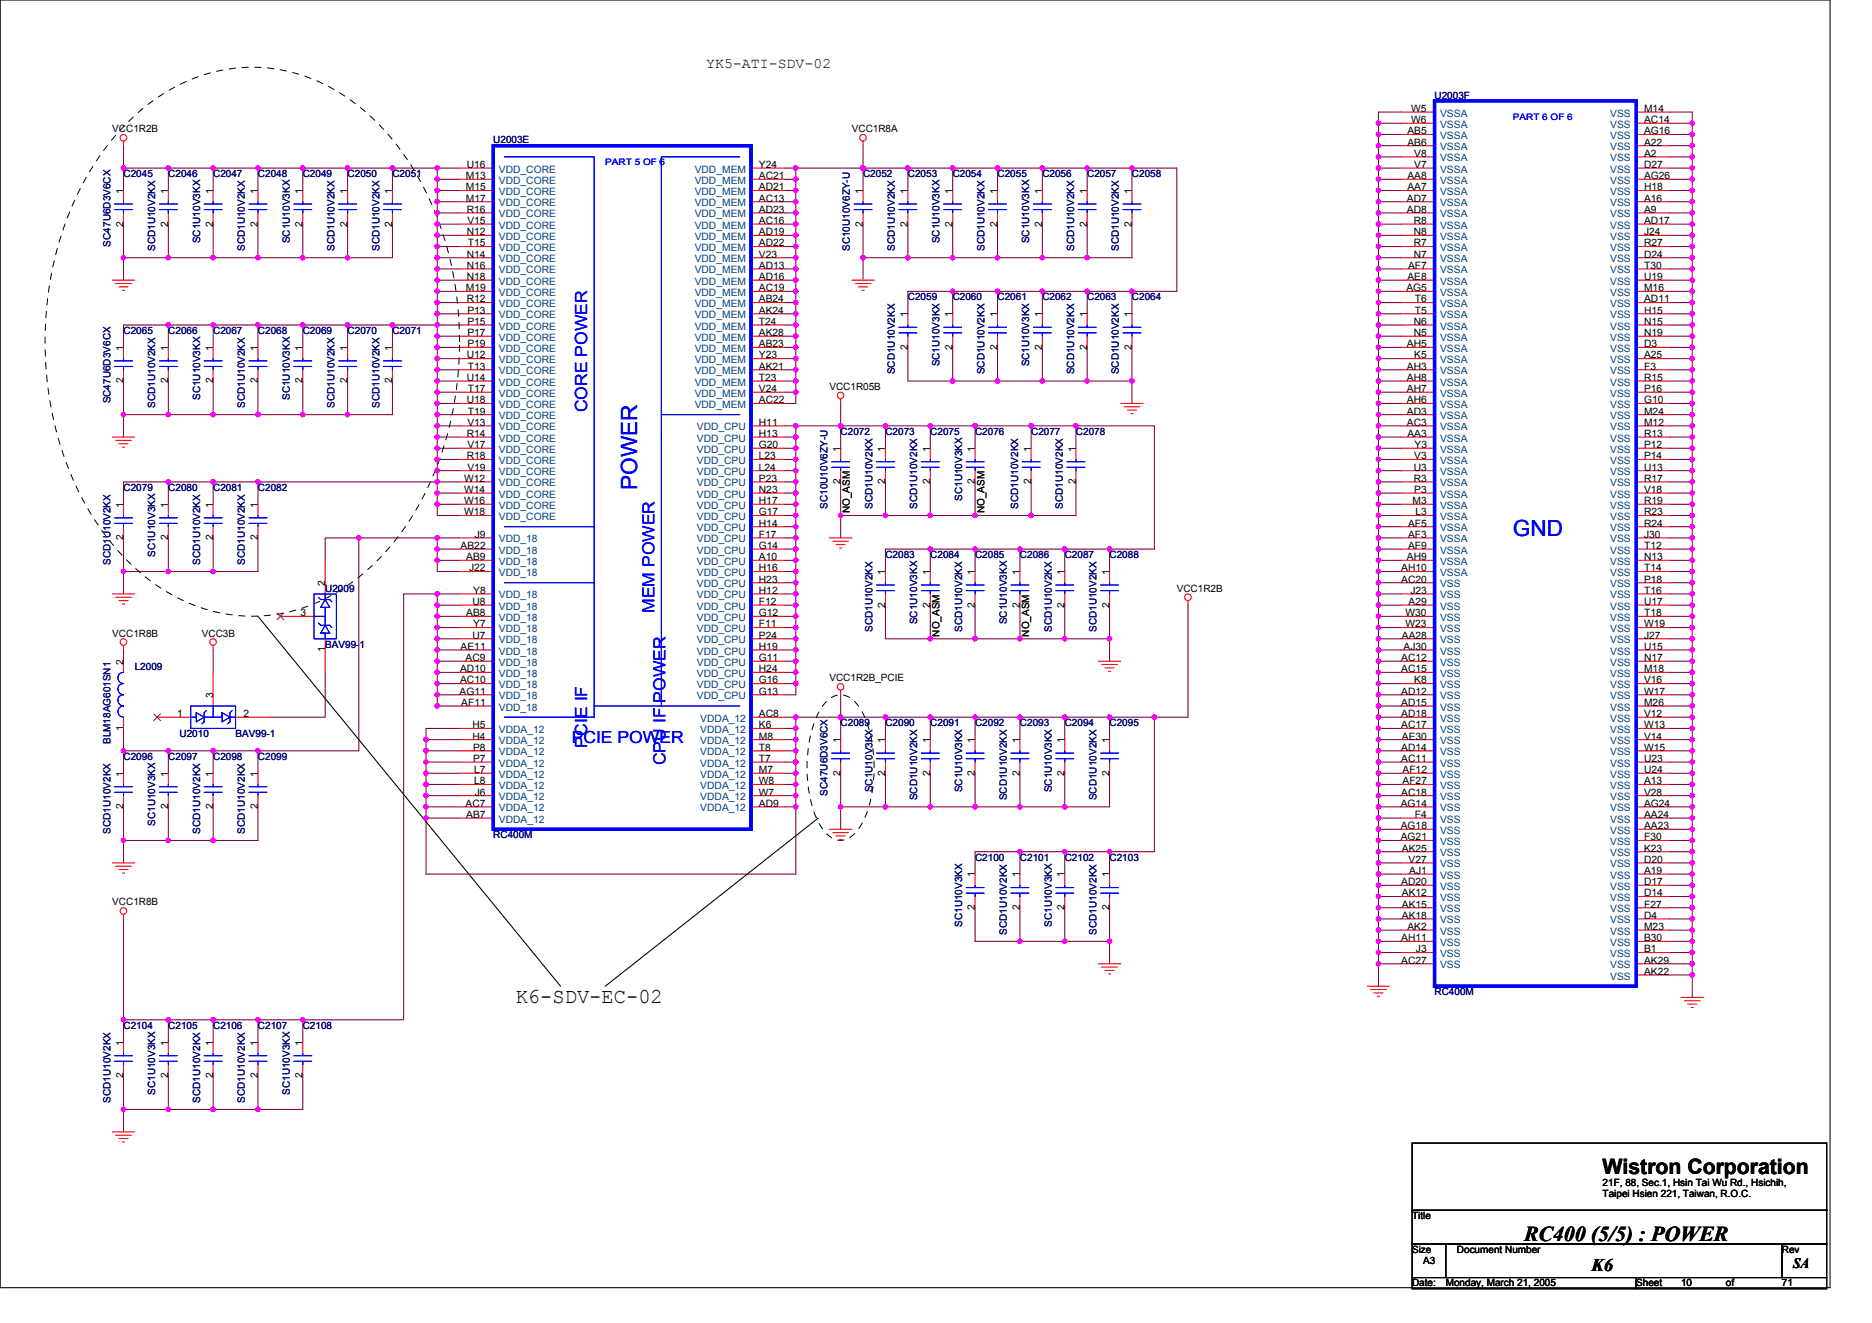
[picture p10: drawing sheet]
<svg xmlns="http://www.w3.org/2000/svg" width="297mm" height="210mm" viewBox="0 0 297 210" stroke-linecap="round" stroke-linejoin="round" font-family="sans-serif">
<defs><g id="words">
<g font-size="3.5" fill="#00f">
<text x="101.1" y="77.7" transform="rotate(-90 101.1 77.7)">POWER</text>
<text x="240.1" y="85">GND</text>
</g>
<g font-size="3.4">
<text x="81.8" y="159.2">K6-SDV-EC-02</text>
<text x="254.3" y="186.2">Wistron Corporation</text>
<text x="241.8" y="196.8">RC400 (5/5) : POWER</text>
</g>
<text font-size="2.8" x="252.5" y="201.7">K6</text>
<g font-size="2.6" fill="#00f">
<text x="93.2" y="65.4" transform="rotate(-90 93.2 65.4)">CORE POWER</text>
<text x="103.8" y="97.3" transform="rotate(-90 103.8 97.3)">MEM POWER</text>
<text x="90.7" y="117.9">PCIE POWER</text>
<text x="93.2" y="118.6" transform="rotate(-90 93.2 118.6)">PCIE IF</text>
<text x="105.6" y="121.4" transform="rotate(-90 105.6 121.4)">CPU IF POWER</text>
</g>
<g font-size="2.3">
<text x="112.1" y="10.7">YK5-ATI-SDV-02</text>
<text x="284.5" y="201.2">SA</text>
</g>
<g font-size="1.6">
<text x="223.9" y="17.8">W5</text>
<text x="260.9" y="17.8">M14</text>
<text x="17.8" y="21">VCC1R2B</text>
<text x="135.2" y="21">VCC1R8A</text>
<text x="223.3" y="21.3">AB5</text>
<text x="223.3" y="23.1">AB6</text>
<text x="223.9" y="19.5">W6</text>
<text x="260.9" y="19.5">AC14</text>
<text x="260.9" y="21.3">AG16</text>
<text x="260.9" y="23.1">A22</text>
<text x="73.9" y="28.4">M13</text>
<text x="74.1" y="26.6">U16</text>
<text x="120.4" y="26.6">Y24</text>
<text x="120.4" y="28.4">AC21</text>
<text x="223.3" y="28.4">AA8</text>
<text x="224.4" y="26.6">V7</text>
<text x="224.4" y="24.9">V8</text>
<text x="260.9" y="24.9">A2</text>
<text x="260.9" y="26.6">D27</text>
<text x="260.9" y="28.4">AG26</text>
<text x="19.6" y="35.9" transform="rotate(-90 19.6 35.9)">2</text>
<text x="19.6" y="30.8" transform="rotate(-90 19.6 30.8)">1</text>
<text x="26.7" y="35.9" transform="rotate(-90 26.7 35.9)">2</text>
<text x="26.7" y="30.8" transform="rotate(-90 26.7 30.8)">1</text>
<text x="33.8" y="35.9" transform="rotate(-90 33.8 35.9)">2</text>
<text x="33.8" y="30.8" transform="rotate(-90 33.8 30.8)">1</text>
<text x="40.9" y="35.9" transform="rotate(-90 40.9 35.9)">2</text>
<text x="40.9" y="30.8" transform="rotate(-90 40.9 30.8)">1</text>
<text x="48" y="35.9" transform="rotate(-90 48 35.9)">2</text>
<text x="48" y="30.8" transform="rotate(-90 48 30.8)">1</text>
<text x="55.1" y="35.9" transform="rotate(-90 55.1 35.9)">2</text>
<text x="55.1" y="30.8" transform="rotate(-90 55.1 30.8)">1</text>
<text x="62.2" y="35.9" transform="rotate(-90 62.2 35.9)">2</text>
<text x="62.2" y="30.8" transform="rotate(-90 62.2 30.8)">1</text>
<text x="73.9" y="30.2">M15</text>
<text x="73.9" y="32">M17</text>
<text x="74.1" y="33.8">R16</text>
<text x="74.2" y="35.5">V15</text>
<text x="120.4" y="32">AC13</text>
<text x="120.4" y="33.8">AD23</text>
<text x="120.4" y="35.5">AC16</text>
<text x="120.4" y="30.2">AD21</text>
<text x="136.9" y="35.9" transform="rotate(-90 136.9 35.9)">2</text>
<text x="136.9" y="30.8" transform="rotate(-90 136.9 30.8)">1</text>
<text x="144" y="35.9" transform="rotate(-90 144 35.9)">2</text>
<text x="144" y="30.8" transform="rotate(-90 144 30.8)">1</text>
<text x="151.1" y="35.9" transform="rotate(-90 151.1 35.9)">2</text>
<text x="151.1" y="30.8" transform="rotate(-90 151.1 30.8)">1</text>
<text x="158.3" y="35.9" transform="rotate(-90 158.3 35.9)">2</text>
<text x="158.3" y="30.8" transform="rotate(-90 158.3 30.8)">1</text>
<text x="165.4" y="35.9" transform="rotate(-90 165.4 35.9)">2</text>
<text x="165.4" y="30.8" transform="rotate(-90 165.4 30.8)">1</text>
<text x="172.5" y="35.9" transform="rotate(-90 172.5 35.9)">2</text>
<text x="172.5" y="30.8" transform="rotate(-90 172.5 30.8)">1</text>
<text x="179.6" y="35.9" transform="rotate(-90 179.6 35.9)">2</text>
<text x="179.6" y="30.8" transform="rotate(-90 179.6 30.8)">1</text>
<text x="223.2" y="32">AD7</text>
<text x="223.2" y="33.8">AD8</text>
<text x="223.3" y="30.2">AA7</text>
<text x="224.3" y="35.5">R8</text>
<text x="260.9" y="30.2">H18</text>
<text x="260.9" y="32">A16</text>
<text x="260.9" y="33.8">A9</text>
<text x="260.9" y="35.5">AD17</text>
<text x="74.1" y="37.3">N12</text>
<text x="74.1" y="40.9">N14</text>
<text x="74.2" y="39.1">T15</text>
<text x="120.4" y="37.3">AD19</text>
<text x="120.4" y="39.1">AD22</text>
<text x="120.4" y="40.9">V23</text>
<text x="224.3" y="40.9">N7</text>
<text x="224.3" y="39.1">R7</text>
<text x="224.3" y="37.3">N8</text>
<text x="260.9" y="37.3">J24</text>
<text x="260.9" y="39.1">R27</text>
<text x="260.9" y="40.9">D24</text>
<text x="73.9" y="46.2">M19</text>
<text x="74.1" y="42.7">N16</text>
<text x="74.1" y="44.4">N18</text>
<text x="74.1" y="48">R12</text>
<text x="120.4" y="42.7">AD13</text>
<text x="120.4" y="44.4">AD16</text>
<text x="120.4" y="46.2">AC19</text>
<text x="120.4" y="48">AB24</text>
<text x="223.2" y="46.2">AG5</text>
<text x="223.3" y="44.4">AE8</text>
<text x="223.4" y="42.7">AF7</text>
<text x="224.5" y="48">T6</text>
<text x="260.9" y="46.2">M16</text>
<text x="260.9" y="42.7">T30</text>
<text x="260.9" y="44.4">U19</text>
<text x="260.9" y="48">AD11</text>
<text x="74.2" y="49.8">P13</text>
<text x="74.2" y="51.5">P15</text>
<text x="74.2" y="53.3">P17</text>
<text x="120.4" y="49.8">AK24</text>
<text x="120.4" y="51.5">T24</text>
<text x="120.4" y="53.3">AK28</text>
<text x="144" y="50.3" transform="rotate(-90 144 50.3)">1</text>
<text x="151.1" y="50.3" transform="rotate(-90 151.1 50.3)">1</text>
<text x="158.3" y="50.3" transform="rotate(-90 158.3 50.3)">1</text>
<text x="165.4" y="50.3" transform="rotate(-90 165.4 50.3)">1</text>
<text x="172.5" y="50.3" transform="rotate(-90 172.5 50.3)">1</text>
<text x="179.6" y="50.3" transform="rotate(-90 179.6 50.3)">1</text>
<text x="224.3" y="53.3">N5</text>
<text x="224.3" y="51.5">N6</text>
<text x="224.5" y="49.8">T5</text>
<text x="260.9" y="49.8">H15</text>
<text x="260.9" y="51.5">N15</text>
<text x="260.9" y="53.3">N19</text>
<text x="19.6" y="55.6" transform="rotate(-90 19.6 55.6)">1</text>
<text x="26.7" y="55.6" transform="rotate(-90 26.7 55.6)">1</text>
<text x="33.8" y="55.6" transform="rotate(-90 33.8 55.6)">1</text>
<text x="40.9" y="55.6" transform="rotate(-90 40.9 55.6)">1</text>
<text x="48" y="55.6" transform="rotate(-90 48 55.6)">1</text>
<text x="55.1" y="55.6" transform="rotate(-90 55.1 55.6)">1</text>
<text x="62.2" y="55.6" transform="rotate(-90 62.2 55.6)">1</text>
<text x="74.1" y="56.9">U12</text>
<text x="74.2" y="55.1">P19</text>
<text x="74.2" y="58.7">T13</text>
<text x="120.4" y="55.1">AB23</text>
<text x="120.4" y="56.9">Y23</text>
<text x="120.4" y="58.7">AK21</text>
<text x="144" y="55.5" transform="rotate(-90 144 55.5)">2</text>
<text x="151.1" y="55.5" transform="rotate(-90 151.1 55.5)">2</text>
<text x="158.3" y="55.5" transform="rotate(-90 158.3 55.5)">2</text>
<text x="165.4" y="55.5" transform="rotate(-90 165.4 55.5)">2</text>
<text x="172.5" y="55.5" transform="rotate(-90 172.5 55.5)">2</text>
<text x="179.6" y="55.5" transform="rotate(-90 179.6 55.5)">2</text>
<text x="223.2" y="55.1">AH5</text>
<text x="223.2" y="58.7">AH3</text>
<text x="224.4" y="56.9">K5</text>
<text x="260.9" y="55.1">D3</text>
<text x="260.9" y="56.9">A25</text>
<text x="260.9" y="58.7">F3</text>
<text x="19.6" y="60.8" transform="rotate(-90 19.6 60.8)">2</text>
<text x="26.7" y="60.8" transform="rotate(-90 26.7 60.8)">2</text>
<text x="33.8" y="60.8" transform="rotate(-90 33.8 60.8)">2</text>
<text x="40.9" y="60.8" transform="rotate(-90 40.9 60.8)">2</text>
<text x="48" y="60.8" transform="rotate(-90 48 60.8)">2</text>
<text x="55.1" y="60.8" transform="rotate(-90 55.1 60.8)">2</text>
<text x="62.2" y="60.8" transform="rotate(-90 62.2 60.8)">2</text>
<text x="74.1" y="60.4">U14</text>
<text x="74.1" y="64">U18</text>
<text x="74.2" y="62.2">T17</text>
<text x="74.2" y="65.8">T19</text>
<text x="120.4" y="60.4">T23</text>
<text x="120.4" y="62.2">V24</text>
<text x="120.4" y="64">AC22</text>
<text x="131.6" y="61.9">VCC1R05B</text>
<text x="223.2" y="65.8">AD3</text>
<text x="223.2" y="64">AH6</text>
<text x="223.2" y="62.2">AH7</text>
<text x="223.2" y="60.4">AH8</text>
<text x="260.9" y="60.4">R15</text>
<text x="260.9" y="62.2">P16</text>
<text x="260.9" y="64">G10</text>
<text x="260.9" y="65.8">M24</text>
<text x="74.1" y="69.3">R14</text>
<text x="74.2" y="67.5">V13</text>
<text x="74.2" y="71.1">V17</text>
<text x="120.4" y="67.5">H11</text>
<text x="120.4" y="69.3">H13</text>
<text x="120.4" y="71.1">G20</text>
<text x="133.4" y="71.6" transform="rotate(-90 133.4 71.6)">1</text>
<text x="140.5" y="71.6" transform="rotate(-90 140.5 71.6)">1</text>
<text x="147.6" y="71.6" transform="rotate(-90 147.6 71.6)">1</text>
<text x="154.7" y="71.6" transform="rotate(-90 154.7 71.6)">1</text>
<text x="163.6" y="71.6" transform="rotate(-90 163.6 71.6)">1</text>
<text x="170.7" y="71.6" transform="rotate(-90 170.7 71.6)">1</text>
<text x="223.2" y="67.5">AC3</text>
<text x="223.3" y="69.3">AA3</text>
<text x="224.4" y="71.1">Y3</text>
<text x="260.9" y="67.5">M12</text>
<text x="260.9" y="69.3">R13</text>
<text x="260.9" y="71.1">P12</text>
<text x="73.7" y="76.4">W12</text>
<text x="74.1" y="72.9">R18</text>
<text x="74.2" y="74.7">V19</text>
<text x="120.4" y="72.9">L23</text>
<text x="120.4" y="74.7">L24</text>
<text x="120.4" y="76.4">P23</text>
<text x="133.4" y="76.8" transform="rotate(-90 133.4 76.8)">2</text>
<text x="140.5" y="76.8" transform="rotate(-90 140.5 76.8)">2</text>
<text x="147.6" y="76.8" transform="rotate(-90 147.6 76.8)">2</text>
<text x="154.7" y="76.8" transform="rotate(-90 154.7 76.8)">2</text>
<text x="163.6" y="76.8" transform="rotate(-90 163.6 76.8)">2</text>
<text x="170.7" y="76.8" transform="rotate(-90 170.7 76.8)">2</text>
<text x="224.3" y="76.4">R3</text>
<text x="224.3" y="74.7">U3</text>
<text x="224.4" y="72.9">V3</text>
<text x="260.9" y="72.9">P14</text>
<text x="260.9" y="74.7">U13</text>
<text x="260.9" y="76.4">R17</text>
<text x="19.6" y="80.5" transform="rotate(-90 19.6 80.5)">1</text>
<text x="26.7" y="80.5" transform="rotate(-90 26.7 80.5)">1</text>
<text x="33.8" y="80.5" transform="rotate(-90 33.8 80.5)">1</text>
<text x="40.9" y="80.5" transform="rotate(-90 40.9 80.5)">1</text>
<text x="73.7" y="78.2">W14</text>
<text x="73.7" y="80">W16</text>
<text x="73.7" y="81.8">W18</text>
<text x="120.4" y="78.2">N23</text>
<text x="120.4" y="80">H17</text>
<text x="120.4" y="81.8">G17</text>
<text x="120.4" y="83.5">H14</text>
<text x="134.9" y="81.4" transform="rotate(-90 134.9 81.4)">NO_ASM</text>
<text x="156.2" y="81.4" transform="rotate(-90 156.2 81.4)">NO_ASM</text>
<text x="223.4" y="83.5">AF5</text>
<text x="224.2" y="80">M3</text>
<text x="224.4" y="78.2">P3</text>
<text x="224.6" y="81.8">L3</text>
<text x="260.9" y="78.2">V18</text>
<text x="260.9" y="80">R19</text>
<text x="260.9" y="81.8">R23</text>
<text x="260.9" y="83.5">R24</text>
<text x="19.6" y="85.7" transform="rotate(-90 19.6 85.7)">2</text>
<text x="26.7" y="85.7" transform="rotate(-90 26.7 85.7)">2</text>
<text x="33.8" y="85.7" transform="rotate(-90 33.8 85.7)">2</text>
<text x="40.9" y="85.7" transform="rotate(-90 40.9 85.7)">2</text>
<text x="73.1" y="87.1">AB22</text>
<text x="74" y="88.9">AB9</text>
<text x="75.3" y="85.3">J9</text>
<text x="120.4" y="88.9">A10</text>
<text x="120.4" y="85.3">F17</text>
<text x="120.4" y="87.1">G14</text>
<text x="223.2" y="88.9">AH9</text>
<text x="223.4" y="87.1">AF9</text>
<text x="223.4" y="85.3">AF3</text>
<text x="260.9" y="85.3">J30</text>
<text x="260.9" y="87.1">T12</text>
<text x="260.9" y="88.9">N13</text>
<text x="51.6" y="93" transform="rotate(-90 51.6 93)">2</text>
<text x="74.4" y="90.7">J22</text>
<text x="75" y="96">U8</text>
<text x="75.1" y="94.2">Y8</text>
<text x="120.4" y="96">F12</text>
<text x="120.4" y="94.2">H12</text>
<text x="120.4" y="92.4">H23</text>
<text x="120.4" y="90.7">H16</text>
<text x="140.5" y="91.2" transform="rotate(-90 140.5 91.2)">1</text>
<text x="147.6" y="91.2" transform="rotate(-90 147.6 91.2)">1</text>
<text x="154.7" y="91.2" transform="rotate(-90 154.7 91.2)">1</text>
<text x="161.8" y="91.2" transform="rotate(-90 161.8 91.2)">1</text>
<text x="168.9" y="91.2" transform="rotate(-90 168.9 91.2)">1</text>
<text x="176" y="91.2" transform="rotate(-90 176 91.2)">1</text>
<text x="186.7" y="93.9">VCC1R2B</text>
<text x="222.4" y="92.4">AC20</text>
<text x="222.4" y="90.7">AH10</text>
<text x="223.5" y="96">A29</text>
<text x="223.8" y="94.2">J23</text>
<text x="260.9" y="90.7">T14</text>
<text x="260.9" y="92.4">P18</text>
<text x="260.9" y="94.2">T16</text>
<text x="260.9" y="96">U17</text>
<text x="17.8" y="101">VCC1R8B</text>
<text x="32" y="101">VCC3B</text>
<text x="47.7" y="97.8">3</text>
<text x="74" y="97.8">AB8</text>
<text x="75" y="101.3">U7</text>
<text x="75.1" y="99.5">Y7</text>
<text x="120.4" y="101.3">P24</text>
<text x="120.4" y="99.5">F11</text>
<text x="120.4" y="97.8">G12</text>
<text x="140.5" y="96.4" transform="rotate(-90 140.5 96.4)">2</text>
<text x="147.6" y="96.4" transform="rotate(-90 147.6 96.4)">2</text>
<text x="149.1" y="101" transform="rotate(-90 149.1 101)">NO_ASM</text>
<text x="154.7" y="96.4" transform="rotate(-90 154.7 96.4)">2</text>
<text x="161.8" y="96.4" transform="rotate(-90 161.8 96.4)">2</text>
<text x="163.3" y="101" transform="rotate(-90 163.3 101)">NO_ASM</text>
<text x="168.9" y="96.4" transform="rotate(-90 168.9 96.4)">2</text>
<text x="176" y="96.4" transform="rotate(-90 176 96.4)">2</text>
<text x="222.4" y="101.3">AA28</text>
<text x="223" y="97.8">W30</text>
<text x="223" y="99.5">W23</text>
<text x="260.9" y="97.8">T18</text>
<text x="260.9" y="99.5">W19</text>
<text x="260.9" y="101.3">J27</text>
<text x="19.6" y="105.4" transform="rotate(-90 19.6 105.4)">2</text>
<text x="51.6" y="103.5" transform="rotate(-90 51.6 103.5)">1</text>
<text x="73" y="106.7">AD10</text>
<text x="73.1" y="103.1">AE11</text>
<text x="73.9" y="104.9">AC9</text>
<text x="120.4" y="106.7">H24</text>
<text x="120.4" y="104.9">G11</text>
<text x="120.4" y="103.1">H19</text>
<text x="222.4" y="104.9">AC12</text>
<text x="222.4" y="106.7">AC15</text>
<text x="222.7" y="103.1">AJ30</text>
<text x="260.9" y="103.1">U15</text>
<text x="260.9" y="104.9">N17</text>
<text x="260.9" y="106.7">M18</text>
<text x="28.1" y="113.8">1</text>
<text x="33.8" y="110.8" transform="rotate(-90 33.8 110.8)">3</text>
<text x="38.6" y="113.8">2</text>
<text x="72.9" y="110.2">AG11</text>
<text x="73" y="108.4">AC10</text>
<text x="73.2" y="112">AF11</text>
<text x="120.4" y="110.2">G13</text>
<text x="120.4" y="108.4">G16</text>
<text x="120.4" y="113.8">AC8</text>
<text x="131.6" y="108.1">VCC1R2B_PCIE</text>
<text x="222.4" y="110.2">AD12</text>
<text x="222.4" y="112">AD15</text>
<text x="222.4" y="113.8">AD18</text>
<text x="224.4" y="108.4">K8</text>
<text x="260.9" y="108.4">V16</text>
<text x="260.9" y="110.2">W17</text>
<text x="260.9" y="112">M26</text>
<text x="260.9" y="113.8">V12</text>
<text x="19.6" y="116" transform="rotate(-90 19.6 116)">1</text>
<text x="75" y="117.3">H4</text>
<text x="75" y="115.5">H5</text>
<text x="75.1" y="119.1">P8</text>
<text x="120.4" y="117.3">M8</text>
<text x="120.4" y="119.1">T8</text>
<text x="120.4" y="115.5">K6</text>
<text x="133.4" y="117.9" transform="rotate(-90 133.4 117.9)">1</text>
<text x="140.5" y="117.9" transform="rotate(-90 140.5 117.9)">1</text>
<text x="147.6" y="117.9" transform="rotate(-90 147.6 117.9)">1</text>
<text x="154.7" y="117.9" transform="rotate(-90 154.7 117.9)">1</text>
<text x="161.8" y="117.9" transform="rotate(-90 161.8 117.9)">1</text>
<text x="168.9" y="117.9" transform="rotate(-90 168.9 117.9)">1</text>
<text x="176" y="117.9" transform="rotate(-90 176 117.9)">1</text>
<text x="222.4" y="115.5">AC17</text>
<text x="222.4" y="119.1">AD14</text>
<text x="222.4" y="117.3">AE30</text>
<text x="260.9" y="115.5">W13</text>
<text x="260.9" y="117.3">V14</text>
<text x="260.9" y="119.1">W15</text>
<text x="19.6" y="123.2" transform="rotate(-90 19.6 123.2)">1</text>
<text x="26.7" y="123.2" transform="rotate(-90 26.7 123.2)">1</text>
<text x="33.8" y="123.2" transform="rotate(-90 33.8 123.2)">1</text>
<text x="40.9" y="123.2" transform="rotate(-90 40.9 123.2)">1</text>
<text x="75.1" y="120.9">P7</text>
<text x="75.2" y="122.7">L7</text>
<text x="75.2" y="124.4">L8</text>
<text x="120.4" y="124.4">W8</text>
<text x="120.4" y="120.9">T7</text>
<text x="120.4" y="122.7">M7</text>
<text x="133.4" y="123.1" transform="rotate(-90 133.4 123.1)">2</text>
<text x="140.5" y="123.1" transform="rotate(-90 140.5 123.1)">2</text>
<text x="147.6" y="123.1" transform="rotate(-90 147.6 123.1)">2</text>
<text x="154.7" y="123.1" transform="rotate(-90 154.7 123.1)">2</text>
<text x="161.8" y="123.1" transform="rotate(-90 161.8 123.1)">2</text>
<text x="168.9" y="123.1" transform="rotate(-90 168.9 123.1)">2</text>
<text x="176" y="123.1" transform="rotate(-90 176 123.1)">2</text>
<text x="222.4" y="120.9">AC11</text>
<text x="222.5" y="122.7">AF12</text>
<text x="222.5" y="124.4">AF27</text>
<text x="260.9" y="120.9">U23</text>
<text x="260.9" y="122.7">U24</text>
<text x="260.9" y="124.4">A13</text>
<text x="19.6" y="128.4" transform="rotate(-90 19.6 128.4)">2</text>
<text x="26.7" y="128.4" transform="rotate(-90 26.7 128.4)">2</text>
<text x="33.8" y="128.4" transform="rotate(-90 33.8 128.4)">2</text>
<text x="40.9" y="128.4" transform="rotate(-90 40.9 128.4)">2</text>
<text x="73.9" y="128">AC7</text>
<text x="74" y="129.8">AB7</text>
<text x="75.3" y="126.2">J6</text>
<text x="120.4" y="126.2">W7</text>
<text x="120.4" y="128">AD9</text>
<text x="222.3" y="128">AG14</text>
<text x="222.3" y="131.6">AG18</text>
<text x="222.4" y="126.2">AC18</text>
<text x="224.5" y="129.8">F4</text>
<text x="260.9" y="131.6">AA23</text>
<text x="260.9" y="129.8">AA24</text>
<text x="260.9" y="128">AG24</text>
<text x="260.9" y="126.2">V28</text>
<text x="222.3" y="133.3">AG21</text>
<text x="222.4" y="135.1">AK25</text>
<text x="223.5" y="136.9">V27</text>
<text x="260.9" y="136.9">D20</text>
<text x="260.9" y="135.1">K23</text>
<text x="260.9" y="133.3">F30</text>
<text x="17.8" y="143.7">VCC1R8B</text>
<text x="154.7" y="139.2" transform="rotate(-90 154.7 139.2)">1</text>
<text x="161.8" y="139.2" transform="rotate(-90 161.8 139.2)">1</text>
<text x="168.9" y="139.2" transform="rotate(-90 168.9 139.2)">1</text>
<text x="176" y="139.2" transform="rotate(-90 176 139.2)">1</text>
<text x="222.4" y="140.4">AD20</text>
<text x="222.4" y="142.2">AK12</text>
<text x="222.4" y="144">AK15</text>
<text x="223.6" y="138.7">AJ1</text>
<text x="260.9" y="144">F27</text>
<text x="260.9" y="142.2">D14</text>
<text x="260.9" y="140.4">D17</text>
<text x="260.9" y="138.7">A19</text>
<text x="154.7" y="144.4" transform="rotate(-90 154.7 144.4)">2</text>
<text x="161.8" y="144.4" transform="rotate(-90 161.8 144.4)">2</text>
<text x="168.9" y="144.4" transform="rotate(-90 168.9 144.4)">2</text>
<text x="176" y="144.4" transform="rotate(-90 176 144.4)">2</text>
<text x="222.4" y="149.3">AH11</text>
<text x="222.4" y="145.8">AK18</text>
<text x="223.3" y="147.6">AK2</text>
<text x="260.9" y="149.3">B30</text>
<text x="260.9" y="147.6">M23</text>
<text x="260.9" y="145.8">D4</text>
<text x="222.4" y="152.9">AC27</text>
<text x="224.7" y="151.1">J3</text>
<text x="260.9" y="154.7">AK22</text>
<text x="260.9" y="152.9">AK29</text>
<text x="260.9" y="151.1">B1</text>
<text x="19.6" y="165.9" transform="rotate(-90 19.6 165.9)">1</text>
<text x="26.7" y="165.9" transform="rotate(-90 26.7 165.9)">1</text>
<text x="33.8" y="165.9" transform="rotate(-90 33.8 165.9)">1</text>
<text x="40.9" y="165.9" transform="rotate(-90 40.9 165.9)">1</text>
<text x="48" y="165.9" transform="rotate(-90 48 165.9)">1</text>
<text x="19.6" y="171.1" transform="rotate(-90 19.6 171.1)">2</text>
<text x="26.7" y="171.1" transform="rotate(-90 26.7 171.1)">2</text>
<text x="33.8" y="171.1" transform="rotate(-90 33.8 171.1)">2</text>
<text x="40.9" y="171.1" transform="rotate(-90 40.9 171.1)">2</text>
<text x="48" y="171.1" transform="rotate(-90 48 171.1)">2</text>
<text x="254.3" y="188.1">21F, 88, Sec.1, Hsin Tai Wu Rd., Hsichih,</text>
<text x="254.3" y="189.9">Taipei Hsien 221, Taiwan, R.O.C.</text>
<text x="224.1" y="193.4">Title</text>
<text x="224.1" y="198.8">Size</text>
<text x="225.8" y="200.6">A3</text>
<text x="231.2" y="198.8">Document Number</text>
<text x="282.7" y="198.8">Rev</text>
<text x="224.1" y="204.1">Date:</text>
<text x="229.4" y="204.1">Monday, March 21, 2005</text>
<text x="259.6" y="204.1">Sheet</text>
<text x="266.7" y="204.1">10</text>
<text x="273.9" y="204.1">of</text>
<text x="282.7" y="204.1">71</text>
</g>
<g font-size="1.6" fill="#000080">
<text x="227.6" y="15.6">U2003F</text>
<text x="78.3" y="22.8">U2003E</text>
<text x="19.6" y="28.1">C2045</text>
<text x="26.7" y="28.1">C2046</text>
<text x="33.8" y="28.1">C2047</text>
<text x="40.9" y="28.1">C2048</text>
<text x="48" y="28.1">C2049</text>
<text x="55.2" y="28.1">C2050</text>
<text x="62.3" y="28.1">C2051</text>
<text x="136.9" y="28.1">C2052</text>
<text x="144.1" y="28.1">C2053</text>
<text x="151.2" y="28.1">C2054</text>
<text x="158.3" y="28.1">C2055</text>
<text x="165.4" y="28.1">C2056</text>
<text x="172.5" y="28.1">C2057</text>
<text x="179.6" y="28.1">C2058</text>
<text x="17.5" y="39.1" transform="rotate(-90 17.5 39.1)">SC47U6D3V6CX</text>
<text x="24.6" y="39.8" transform="rotate(-90 24.6 39.8)">SCD1U10V2KX</text>
<text x="31.7" y="38.6" transform="rotate(-90 31.7 38.6)">SC1U10V3KX</text>
<text x="38.9" y="39.8" transform="rotate(-90 38.9 39.8)">SCD1U10V2KX</text>
<text x="46" y="38.6" transform="rotate(-90 46 38.6)">SC1U10V3KX</text>
<text x="53.1" y="39.8" transform="rotate(-90 53.1 39.8)">SCD1U10V2KX</text>
<text x="60.2" y="39.8" transform="rotate(-90 60.2 39.8)">SCD1U10V2KX</text>
<text x="134.9" y="39.8" transform="rotate(-90 134.9 39.8)">SC10U10V6ZY-U</text>
<text x="142" y="39.8" transform="rotate(-90 142 39.8)">SCD1U10V2KX</text>
<text x="149.1" y="38.6" transform="rotate(-90 149.1 38.6)">SC1U10V3KX</text>
<text x="156.2" y="39.8" transform="rotate(-90 156.2 39.8)">SCD1U10V2KX</text>
<text x="163.3" y="38.6" transform="rotate(-90 163.3 38.6)">SC1U10V3KX</text>
<text x="170.4" y="39.8" transform="rotate(-90 170.4 39.8)">SCD1U10V2KX</text>
<text x="177.5" y="39.8" transform="rotate(-90 177.5 39.8)">SCD1U10V2KX</text>
<text x="144.1" y="47.6">C2059</text>
<text x="151.2" y="47.6">C2060</text>
<text x="158.3" y="47.6">C2061</text>
<text x="165.4" y="47.6">C2062</text>
<text x="172.5" y="47.6">C2063</text>
<text x="179.6" y="47.6">C2064</text>
<text x="19.6" y="53">C2065</text>
<text x="26.7" y="53">C2066</text>
<text x="33.8" y="53">C2067</text>
<text x="40.9" y="53">C2068</text>
<text x="48" y="53">C2069</text>
<text x="55.2" y="53">C2070</text>
<text x="62.3" y="53">C2071</text>
<text x="142" y="59.4" transform="rotate(-90 142 59.4)">SCD1U10V2KX</text>
<text x="149.1" y="58.1" transform="rotate(-90 149.1 58.1)">SC1U10V3KX</text>
<text x="156.2" y="59.4" transform="rotate(-90 156.2 59.4)">SCD1U10V2KX</text>
<text x="163.3" y="58.1" transform="rotate(-90 163.3 58.1)">SC1U10V3KX</text>
<text x="170.4" y="59.4" transform="rotate(-90 170.4 59.4)">SCD1U10V2KX</text>
<text x="177.5" y="59.4" transform="rotate(-90 177.5 59.4)">SCD1U10V2KX</text>
<text x="17.5" y="64" transform="rotate(-90 17.5 64)">SC47U6D3V6CX</text>
<text x="24.6" y="64.7" transform="rotate(-90 24.6 64.7)">SCD1U10V2KX</text>
<text x="31.7" y="63.5" transform="rotate(-90 31.7 63.5)">SC1U10V3KX</text>
<text x="38.9" y="64.7" transform="rotate(-90 38.9 64.7)">SCD1U10V2KX</text>
<text x="46" y="63.5" transform="rotate(-90 46 63.5)">SC1U10V3KX</text>
<text x="53.1" y="64.7" transform="rotate(-90 53.1 64.7)">SCD1U10V2KX</text>
<text x="60.2" y="64.7" transform="rotate(-90 60.2 64.7)">SCD1U10V2KX</text>
<text x="133.4" y="69">C2072</text>
<text x="140.5" y="69">C2073</text>
<text x="147.6" y="69">C2075</text>
<text x="154.7" y="69">C2076</text>
<text x="163.6" y="69">C2077</text>
<text x="170.7" y="69">C2078</text>
<text x="19.6" y="77.9">C2079</text>
<text x="26.7" y="77.9">C2080</text>
<text x="33.8" y="77.9">C2081</text>
<text x="40.9" y="77.9">C2082</text>
<text x="131.3" y="80.7" transform="rotate(-90 131.3 80.7)">SC10U10V6ZY-U</text>
<text x="138.4" y="80.7" transform="rotate(-90 138.4 80.7)">SCD1U10V2KX</text>
<text x="145.5" y="80.7" transform="rotate(-90 145.5 80.7)">SCD1U10V2KX</text>
<text x="152.7" y="79.5" transform="rotate(-90 152.7 79.5)">SC1U10V3KX</text>
<text x="161.5" y="80.7" transform="rotate(-90 161.5 80.7)">SCD1U10V2KX</text>
<text x="168.7" y="80.7" transform="rotate(-90 168.7 80.7)">SCD1U10V2KX</text>
<text x="17.5" y="89.6" transform="rotate(-90 17.5 89.6)">SCD1U10V2KX</text>
<text x="24.6" y="88.4" transform="rotate(-90 24.6 88.4)">SC1U10V3KX</text>
<text x="31.7" y="89.6" transform="rotate(-90 31.7 89.6)">SCD1U10V2KX</text>
<text x="38.9" y="89.6" transform="rotate(-90 38.9 89.6)">SCD1U10V2KX</text>
<text x="140.5" y="88.5">C2083</text>
<text x="147.6" y="88.5">C2084</text>
<text x="154.7" y="88.5">C2085</text>
<text x="161.8" y="88.5">C2086</text>
<text x="168.9" y="88.5">C2087</text>
<text x="176.1" y="88.5">C2088</text>
<text x="51.6" y="93.9">U2009</text>
<text x="138.4" y="100.3" transform="rotate(-90 138.4 100.3)">SCD1U10V2KX</text>
<text x="145.5" y="99" transform="rotate(-90 145.5 99)">SC1U10V3KX</text>
<text x="152.7" y="100.3" transform="rotate(-90 152.7 100.3)">SCD1U10V2KX</text>
<text x="159.8" y="99" transform="rotate(-90 159.8 99)">SC1U10V3KX</text>
<text x="166.9" y="100.3" transform="rotate(-90 166.9 100.3)">SCD1U10V2KX</text>
<text x="174" y="100.3" transform="rotate(-90 174 100.3)">SCD1U10V2KX</text>
<text x="21.4" y="106.3">L2009</text>
<text x="51.6" y="102.8">BAV99-1</text>
<text x="17.5" y="118.1" transform="rotate(-90 17.5 118.1)">BLM18AG601SN1</text>
<text x="28.5" y="117">U2010</text>
<text x="37.4" y="117">BAV99-1</text>
<text x="133.4" y="115.2">C2089</text>
<text x="140.5" y="115.2">C2090</text>
<text x="147.6" y="115.2">C2091</text>
<text x="154.7" y="115.2">C2092</text>
<text x="161.8" y="115.2">C2093</text>
<text x="168.9" y="115.2">C2094</text>
<text x="176.1" y="115.2">C2095</text>
<text x="19.6" y="120.5">C2096</text>
<text x="26.7" y="120.5">C2097</text>
<text x="33.8" y="120.5">C2098</text>
<text x="40.9" y="120.5">C2099</text>
<text x="138.4" y="125.7" transform="rotate(-90 138.4 125.7)">SC1U10V3KX</text>
<text x="152.7" y="125.7" transform="rotate(-90 152.7 125.7)">SC1U10V3KX</text>
<text x="166.9" y="125.7" transform="rotate(-90 166.9 125.7)">SC1U10V3KX</text>
<text x="24.6" y="131" transform="rotate(-90 24.6 131)">SC1U10V3KX</text>
<text x="131.3" y="126.2" transform="rotate(-90 131.3 126.2)">SC47U6D3V6CX</text>
<text x="145.5" y="127" transform="rotate(-90 145.5 127)">SCD1U10V2KX</text>
<text x="159.8" y="127" transform="rotate(-90 159.8 127)">SCD1U10V2KX</text>
<text x="174" y="127" transform="rotate(-90 174 127)">SCD1U10V2KX</text>
<text x="17.5" y="132.3" transform="rotate(-90 17.5 132.3)">SCD1U10V2KX</text>
<text x="31.7" y="132.3" transform="rotate(-90 31.7 132.3)">SCD1U10V2KX</text>
<text x="38.9" y="132.3" transform="rotate(-90 38.9 132.3)">SCD1U10V2KX</text>
<text x="78.3" y="133">RC400M</text>
<text x="154.7" y="136.5">C2100</text>
<text x="161.8" y="136.5">C2101</text>
<text x="168.9" y="136.5">C2102</text>
<text x="176.1" y="136.5">C2103</text>
<text x="152.7" y="147" transform="rotate(-90 152.7 147)">SC1U10V3KX</text>
<text x="159.8" y="148.3" transform="rotate(-90 159.8 148.3)">SCD1U10V2KX</text>
<text x="166.9" y="147" transform="rotate(-90 166.9 147)">SC1U10V3KX</text>
<text x="174" y="148.3" transform="rotate(-90 174 148.3)">SCD1U10V2KX</text>
<text x="227.6" y="157.9">RC400M</text>
<text x="19.6" y="163.2">C2104</text>
<text x="26.7" y="163.2">C2105</text>
<text x="33.8" y="163.2">C2106</text>
<text x="40.9" y="163.2">C2107</text>
<text x="48" y="163.2">C2108</text>
<text x="24.6" y="173.7" transform="rotate(-90 24.6 173.7)">SC1U10V3KX</text>
<text x="46" y="173.7" transform="rotate(-90 46 173.7)">SC1U10V3KX</text>
<text x="17.5" y="175" transform="rotate(-90 17.5 175)">SCD1U10V2KX</text>
<text x="31.7" y="175" transform="rotate(-90 31.7 175)">SCD1U10V2KX</text>
<text x="38.9" y="175" transform="rotate(-90 38.9 175)">SCD1U10V2KX</text>
</g>
<g font-size="1.6" fill="#004080">
<text x="228.5" y="18.5">VSSA</text>
<text x="228.5" y="20.3">VSSA</text>
<text x="228.5" y="22.1">VSSA</text>
<text x="228.5" y="23.8">VSSA</text>
<text x="255.5" y="20.3">VSS</text>
<text x="255.5" y="22.1">VSS</text>
<text x="255.5" y="23.8">VSS</text>
<text x="255.5" y="18.5">VSS</text>
<text x="79.2" y="27.4">VDD_CORE</text>
<text x="79.2" y="29.2">VDD_CORE</text>
<text x="110.2" y="27.4">VDD_MEM</text>
<text x="110.2" y="29.2">VDD_MEM</text>
<text x="228.5" y="27.4">VSSA</text>
<text x="228.5" y="25.6">VSSA</text>
<text x="228.5" y="29.2">VSSA</text>
<text x="255.5" y="25.6">VSS</text>
<text x="255.5" y="27.4">VSS</text>
<text x="255.5" y="29.2">VSS</text>
<text x="79.2" y="30.9">VDD_CORE</text>
<text x="79.2" y="32.7">VDD_CORE</text>
<text x="79.2" y="34.5">VDD_CORE</text>
<text x="110.2" y="32.7">VDD_MEM</text>
<text x="110.2" y="34.5">VDD_MEM</text>
<text x="110.2" y="30.9">VDD_MEM</text>
<text x="228.5" y="30.9">VSSA</text>
<text x="228.5" y="32.7">VSSA</text>
<text x="228.5" y="34.5">VSSA</text>
<text x="255.5" y="30.9">VSS</text>
<text x="255.5" y="32.7">VSS</text>
<text x="255.5" y="34.5">VSS</text>
<text x="79.2" y="36.3">VDD_CORE</text>
<text x="79.2" y="38.1">VDD_CORE</text>
<text x="79.2" y="39.8">VDD_CORE</text>
<text x="79.2" y="41.6">VDD_CORE</text>
<text x="110.2" y="36.3">VDD_MEM</text>
<text x="110.2" y="38.1">VDD_MEM</text>
<text x="110.2" y="39.8">VDD_MEM</text>
<text x="110.2" y="41.6">VDD_MEM</text>
<text x="228.5" y="41.6">VSSA</text>
<text x="228.5" y="39.8">VSSA</text>
<text x="228.5" y="36.3">VSSA</text>
<text x="228.5" y="38.1">VSSA</text>
<text x="255.5" y="36.3">VSS</text>
<text x="255.5" y="38.1">VSS</text>
<text x="255.5" y="39.8">VSS</text>
<text x="255.5" y="41.6">VSS</text>
<text x="79.2" y="43.4">VDD_CORE</text>
<text x="79.2" y="45.2">VDD_CORE</text>
<text x="79.2" y="46.9">VDD_CORE</text>
<text x="110.2" y="43.4">VDD_MEM</text>
<text x="110.2" y="45.2">VDD_MEM</text>
<text x="110.2" y="46.9">VDD_MEM</text>
<text x="228.5" y="46.9">VSSA</text>
<text x="228.5" y="45.2">VSSA</text>
<text x="228.5" y="43.4">VSSA</text>
<text x="255.5" y="46.9">VSS</text>
<text x="255.5" y="43.4">VSS</text>
<text x="255.5" y="45.2">VSS</text>
<text x="79.2" y="48.7">VDD_CORE</text>
<text x="79.2" y="50.5">VDD_CORE</text>
<text x="79.2" y="52.3">VDD_CORE</text>
<text x="110.2" y="48.7">VDD_MEM</text>
<text x="110.2" y="50.5">VDD_MEM</text>
<text x="110.2" y="52.3">VDD_MEM</text>
<text x="228.5" y="52.3">VSSA</text>
<text x="228.5" y="50.5">VSSA</text>
<text x="228.5" y="48.7">VSSA</text>
<text x="255.5" y="50.5">VSS</text>
<text x="255.5" y="52.3">VSS</text>
<text x="255.5" y="48.7">VSS</text>
<text x="79.2" y="54.1">VDD_CORE</text>
<text x="79.2" y="55.8">VDD_CORE</text>
<text x="79.2" y="57.6">VDD_CORE</text>
<text x="79.2" y="59.4">VDD_CORE</text>
<text x="110.2" y="54.1">VDD_MEM</text>
<text x="110.2" y="55.8">VDD_MEM</text>
<text x="110.2" y="57.6">VDD_MEM</text>
<text x="110.2" y="59.4">VDD_MEM</text>
<text x="228.5" y="57.6">VSSA</text>
<text x="228.5" y="55.8">VSSA</text>
<text x="228.5" y="54.1">VSSA</text>
<text x="228.5" y="59.4">VSSA</text>
<text x="255.5" y="54.1">VSS</text>
<text x="255.5" y="55.8">VSS</text>
<text x="255.5" y="57.6">VSS</text>
<text x="255.5" y="59.4">VSS</text>
<text x="79.2" y="61.2">VDD_CORE</text>
<text x="79.2" y="62.9">VDD_CORE</text>
<text x="79.2" y="64.7">VDD_CORE</text>
<text x="110.2" y="61.2">VDD_MEM</text>
<text x="110.2" y="62.9">VDD_MEM</text>
<text x="110.2" y="64.7">VDD_MEM</text>
<text x="228.5" y="64.7">VSSA</text>
<text x="228.5" y="62.9">VSSA</text>
<text x="228.5" y="61.2">VSSA</text>
<text x="255.5" y="61.2">VSS</text>
<text x="255.5" y="62.9">VSS</text>
<text x="255.5" y="64.7">VSS</text>
<text x="79.2" y="66.5">VDD_CORE</text>
<text x="79.2" y="68.3">VDD_CORE</text>
<text x="79.2" y="70.1">VDD_CORE</text>
<text x="79.2" y="71.8">VDD_CORE</text>
<text x="110.6" y="68.3">VDD_CPU</text>
<text x="110.6" y="70.1">VDD_CPU</text>
<text x="110.6" y="71.8">VDD_CPU</text>
<text x="228.5" y="66.5">VSSA</text>
<text x="228.5" y="71.8">VSSA</text>
<text x="228.5" y="70.1">VSSA</text>
<text x="228.5" y="68.3">VSSA</text>
<text x="255.5" y="66.5">VSS</text>
<text x="255.5" y="68.3">VSS</text>
<text x="255.5" y="70.1">VSS</text>
<text x="255.5" y="71.8">VSS</text>
<text x="79.2" y="73.6">VDD_CORE</text>
<text x="79.2" y="75.4">VDD_CORE</text>
<text x="79.2" y="77.2">VDD_CORE</text>
<text x="110.6" y="73.6">VDD_CPU</text>
<text x="110.6" y="75.4">VDD_CPU</text>
<text x="110.6" y="77.2">VDD_CPU</text>
<text x="228.5" y="77.2">VSSA</text>
<text x="228.5" y="75.4">VSSA</text>
<text x="228.5" y="73.6">VSSA</text>
<text x="255.5" y="73.6">VSS</text>
<text x="255.5" y="75.4">VSS</text>
<text x="255.5" y="77.2">VSS</text>
<text x="79.2" y="79">VDD_CORE</text>
<text x="79.2" y="80.7">VDD_CORE</text>
<text x="79.2" y="82.5">VDD_CORE</text>
<text x="110.6" y="79">VDD_CPU</text>
<text x="110.6" y="80.7">VDD_CPU</text>
<text x="110.6" y="82.5">VDD_CPU</text>
<text x="228.5" y="82.5">VSSA</text>
<text x="228.5" y="80.7">VSSA</text>
<text x="228.5" y="79">VSSA</text>
<text x="255.5" y="79">VSS</text>
<text x="255.5" y="80.7">VSS</text>
<text x="255.5" y="82.5">VSS</text>
<text x="79.2" y="86.1">VDD_18</text>
<text x="79.2" y="87.8">VDD_18</text>
<text x="79.2" y="89.6">VDD_18</text>
<text x="110.6" y="89.6">VDD_CPU</text>
<text x="110.6" y="84.3">VDD_CPU</text>
<text x="110.6" y="86.1">VDD_CPU</text>
<text x="110.6" y="87.8">VDD_CPU</text>
<text x="228.5" y="89.6">VSSA</text>
<text x="228.5" y="87.8">VSSA</text>
<text x="228.5" y="84.3">VSSA</text>
<text x="228.5" y="86.1">VSSA</text>
<text x="255.5" y="84.3">VSS</text>
<text x="255.5" y="86.1">VSS</text>
<text x="255.5" y="87.8">VSS</text>
<text x="255.5" y="89.6">VSS</text>
<text x="79.2" y="91.4">VDD_18</text>
<text x="79.2" y="95">VDD_18</text>
<text x="110.6" y="95">VDD_CPU</text>
<text x="110.6" y="93.2">VDD_CPU</text>
<text x="110.6" y="91.4">VDD_CPU</text>
<text x="228.5" y="93.2">VSS</text>
<text x="228.5" y="95">VSS</text>
<text x="228.5" y="91.4">VSSA</text>
<text x="255.5" y="91.4">VSS</text>
<text x="255.5" y="93.2">VSS</text>
<text x="255.5" y="95">VSS</text>
<text x="79.2" y="100.3">VDD_18</text>
<text x="79.2" y="96.7">VDD_18</text>
<text x="79.2" y="98.5">VDD_18</text>
<text x="110.6" y="100.3">VDD_CPU</text>
<text x="110.6" y="98.5">VDD_CPU</text>
<text x="110.6" y="96.7">VDD_CPU</text>
<text x="228.5" y="96.7">VSS</text>
<text x="228.5" y="98.5">VSS</text>
<text x="228.5" y="100.3">VSS</text>
<text x="255.5" y="96.7">VSS</text>
<text x="255.5" y="98.5">VSS</text>
<text x="255.5" y="100.3">VSS</text>
<text x="79.2" y="102.1">VDD_18</text>
<text x="79.2" y="107.4">VDD_18</text>
<text x="79.2" y="105.6">VDD_18</text>
<text x="79.2" y="103.8">VDD_18</text>
<text x="110.6" y="102.1">VDD_CPU</text>
<text x="110.6" y="107.4">VDD_CPU</text>
<text x="110.6" y="105.6">VDD_CPU</text>
<text x="110.6" y="103.8">VDD_CPU</text>
<text x="228.5" y="102.1">VSS</text>
<text x="228.5" y="103.8">VSS</text>
<text x="228.5" y="105.6">VSS</text>
<text x="228.5" y="107.4">VSS</text>
<text x="255.5" y="102.1">VSS</text>
<text x="255.5" y="103.8">VSS</text>
<text x="255.5" y="105.6">VSS</text>
<text x="255.5" y="107.4">VSS</text>
<text x="79.2" y="109.2">VDD_18</text>
<text x="79.2" y="111">VDD_18</text>
<text x="79.2" y="112.7">VDD_18</text>
<text x="110.6" y="111">VDD_CPU</text>
<text x="110.6" y="109.2">VDD_CPU</text>
<text x="228.5" y="109.2">VSS</text>
<text x="228.5" y="111">VSS</text>
<text x="228.5" y="112.7">VSS</text>
<text x="255.5" y="109.2">VSS</text>
<text x="255.5" y="111">VSS</text>
<text x="255.5" y="112.7">VSS</text>
<text x="79.2" y="119.8">VDDA_12</text>
<text x="79.2" y="118.1">VDDA_12</text>
<text x="79.2" y="116.3">VDDA_12</text>
<text x="111.1" y="114.5">VDDA_12</text>
<text x="111.1" y="118.1">VDDA_12</text>
<text x="111.1" y="119.8">VDDA_12</text>
<text x="111.1" y="116.3">VDDA_12</text>
<text x="228.5" y="114.5">VSS</text>
<text x="228.5" y="116.3">VSS</text>
<text x="228.5" y="118.1">VSS</text>
<text x="228.5" y="119.8">VSS</text>
<text x="255.5" y="114.5">VSS</text>
<text x="255.5" y="116.3">VSS</text>
<text x="255.5" y="118.1">VSS</text>
<text x="255.5" y="119.8">VSS</text>
<text x="79.2" y="121.6">VDDA_12</text>
<text x="79.2" y="123.4">VDDA_12</text>
<text x="79.2" y="125.2">VDDA_12</text>
<text x="111.1" y="125.2">VDDA_12</text>
<text x="111.1" y="121.6">VDDA_12</text>
<text x="111.1" y="123.4">VDDA_12</text>
<text x="228.5" y="121.6">VSS</text>
<text x="228.5" y="123.4">VSS</text>
<text x="228.5" y="125.2">VSS</text>
<text x="255.5" y="121.6">VSS</text>
<text x="255.5" y="123.4">VSS</text>
<text x="255.5" y="125.2">VSS</text>
<text x="79.2" y="130.5">VDDA_12</text>
<text x="79.2" y="128.7">VDDA_12</text>
<text x="79.2" y="127">VDDA_12</text>
<text x="111.1" y="127">VDDA_12</text>
<text x="111.1" y="128.7">VDDA_12</text>
<text x="228.5" y="127">VSS</text>
<text x="228.5" y="130.5">VSS</text>
<text x="228.5" y="128.7">VSS</text>
<text x="255.5" y="130.5">VSS</text>
<text x="255.5" y="128.7">VSS</text>
<text x="255.5" y="127">VSS</text>
<text x="228.5" y="132.3">VSS</text>
<text x="228.5" y="134.1">VSS</text>
<text x="228.5" y="135.8">VSS</text>
<text x="228.5" y="137.6">VSS</text>
<text x="255.5" y="137.6">VSS</text>
<text x="255.5" y="135.8">VSS</text>
<text x="255.5" y="134.1">VSS</text>
<text x="255.5" y="132.3">VSS</text>
<text x="228.5" y="139.4">VSS</text>
<text x="228.5" y="141.2">VSS</text>
<text x="228.5" y="143">VSS</text>
<text x="255.5" y="143">VSS</text>
<text x="255.5" y="141.2">VSS</text>
<text x="255.5" y="139.4">VSS</text>
<text x="228.5" y="144.7">VSS</text>
<text x="228.5" y="146.5">VSS</text>
<text x="228.5" y="148.3">VSS</text>
<text x="255.5" y="148.3">VSS</text>
<text x="255.5" y="146.5">VSS</text>
<text x="255.5" y="144.7">VSS</text>
<text x="228.5" y="153.6">VSS</text>
<text x="228.5" y="151.8">VSS</text>
<text x="228.5" y="150.1">VSS</text>
<text x="255.5" y="155.4">VSS</text>
<text x="255.5" y="153.6">VSS</text>
<text x="255.5" y="151.8">VSS</text>
<text x="255.5" y="150.1">VSS</text>
</g>
<g font-size="1.4" fill="#00f">
<text x="240.1" y="19">PART 6 OF 6</text>
<text x="96.1" y="26.2">PART 5 OF 6</text>
</g>
</g></defs>
<path d="M0 0h290.4v204.3h-290.4zM40.9 97.8l48 58.7M129.8 129.8l-33.7 26.7M224.1 181.4h65.8v10.6h-65.8zM224.1 192h65.8v5.4h-65.8zM224.1 197.4h5.3v5.3h-5.3zM229.4 197.4h53.3v5.3h-53.3zM282.7 197.4h7.2v5.3h-7.2zM224.1 202.7h35.5v1.8h-35.5zM259.6 202.7h30.3v1.8h-30.3z" fill="none" stroke="#000" stroke-width=".17"/>
<g fill="none" stroke="#800040" stroke-width=".17">
<path d="M218.7 19.6h3.6M222.3 17.8h-3.6v28.4M265 17.8h3.5v140.4M265 19.6h3.5M19.6 26.7h53.3M19.6 23.1v7.1M19.6 35.6v8.8M26.7 26.7v3.5M26.7 35.6v5.3M33.8 26.7v3.5M33.8 35.6v5.3M40.9 26.7v3.5"/>
<path d="M40.9 35.6v5.3M48 26.7v3.5M48 35.6v5.3M55.2 26.7v3.5M55.2 35.6v5.3M62.3 35.6v5.3h-42.7M62.3 26.7v3.5M69.4 39.1h3.5M69.4 26.7v53.3M69.4 28.4h3.5M69.4 35.6h3.5M69.4 37.3h3.5"/>
<path d="M69.4 30.2h3.5M69.4 33.8h3.5M69.4 32h3.5M124.5 26.7h62.2v19.5h-35.5M124.5 39.1h1.8M126.3 26.7v1.7h-1.8M126.3 28.4v1.8h-1.8M126.3 30.2v1.8h-1.8M126.3 32v1.8h-1.8M126.3 33.8v1.8h-1.8M126.3 35.6v1.7h-1.8M126.3 37.3v5.4"/>
<path d="M136.9 23.1v7.1M136.9 35.6v8.8M144.1 26.7v3.5M144.1 35.6v5.3M151.2 26.7v3.5M151.2 35.6v5.3M158.3 26.7v3.5M158.3 35.6v5.3M165.4 35.6v5.3h7.1M165.4 26.7v3.5M172.5 26.7v3.5M172.5 35.6v5.3"/>
<path d="M179.6 26.7v3.5M179.6 35.6v5.3h-7.1M218.7 26.7h3.6M218.7 39.1h3.6M218.7 28.4h3.6M218.7 24.9h3.6M218.7 35.6h3.6M218.7 37.3h3.6M218.7 30.2h3.6M218.7 33.8h3.6M218.7 23.1h3.6M218.7 21.3h3.6"/>
<path d="M218.7 32h3.6M265 26.7h3.5M265 39.1h3.5M265 28.4h3.5M265 24.9h3.5M265 35.6h3.5M265 37.3h3.5M265 30.2h3.5M265 33.8h3.5M265 23.1h3.5M265 21.3h3.5M265 32h3.5"/>
<path d="M26.7 51.6v3.5M33.8 51.6v3.5M40.9 51.6v3.5M48 51.6v3.5M55.2 51.6v3.5M62.3 51.6v3.5M69.4 46.2h3.5M69.4 40.9h3.5M69.4 42.7h3.5M69.4 53.3h3.5M69.4 44.4h3.5M69.4 58.7h3.5"/>
<path d="M69.4 55.1h3.5M69.4 48h3.5M69.4 56.9h3.5M69.4 49.8h3.5M72.9 51.6h-53.3v3.5M124.5 40.9h1.8M124.5 42.7h1.8M124.5 51.6h1.8M124.5 53.3h1.8M126.3 42.7v1.7h-1.8M126.3 44.4v1.8h-1.8M126.3 46.2v1.8h-1.8"/>
<path d="M126.3 48v1.8h-1.8M126.3 53.3v1.8h-1.8M126.3 55.1v1.8h-1.8M126.3 56.9v1.8h-1.8M126.3 58.7v1.8h-1.8M126.3 49.8v3.5M136.9 40.9h28.5M144.1 49.8v-3.6h7.1v3.6M144.1 55.1v5.4h35.5M151.2 55.1v5.4M158.3 46.2v3.6M158.3 55.1v5.4"/>
<path d="M165.4 46.2v3.6M165.4 55.1v5.4M172.5 46.2v3.6M172.5 55.1v5.4M179.6 46.2v3.6M179.6 55.1v8.9M218.7 46.2v1.8h3.6M218.7 46.2h3.6M218.7 40.9h3.6M218.7 42.7h3.6M218.7 51.6h3.6M218.7 53.3h3.6"/>
<path d="M218.7 48v80M218.7 44.4h3.6M218.7 58.7h3.6M218.7 55.1h3.6M218.7 56.9h3.6M218.7 49.8h3.6M265 46.2h3.5M265 40.9h3.5M265 42.7h3.5M265 51.6h3.5M265 53.3h3.5M265 44.4h3.5"/>
<path d="M265 58.7h3.5M265 55.1h3.5M265 48h3.5M265 56.9h3.5M265 49.8h3.5M19.6 60.5v8.8M26.7 60.5v5.3M26.7 76.5v3.5M33.8 60.5v5.3M33.8 76.5v3.5M40.9 60.5v5.3M40.9 76.5v3.5"/>
<path d="M48 60.5v5.3M55.2 60.5v5.3M62.3 60.5v5.3h-42.7M69.4 62.2h3.5M69.4 71.1h3.5M69.4 67.6h3.5M69.4 78.2h3.5M69.4 74.7h3.5M69.4 69.3h3.5M69.4 72.9h3.5M69.4 60.5h3.5M69.4 64h3.5"/>
<path d="M69.4 65.8h3.5M72.9 76.5h-53.3v3.5M124.5 62.2h1.8M124.5 67.6h58.7v19.5h-42.7v3.6M124.5 71.1h1.8M124.5 78.2h1.8M124.5 74.7h1.8M124.5 69.3h1.8M124.5 76.5h1.8M124.5 72.9h1.8M126.3 62.2v1.8h-1.8M126.3 60.5v1.7"/>
<path d="M126.3 67.6v42.6h-1.8M133.4 64v7.1M133.4 76.5v8.8M140.5 67.6v3.5M140.5 76.5v5.3M147.6 67.6v3.5M147.6 76.5v5.3M154.7 67.6v3.5M154.7 76.5v5.3M163.6 67.6v3.5M163.6 76.5v5.3M170.7 76.5v5.3h-37.3"/>
<path d="M170.7 67.6v3.5M218.7 62.2h3.6M218.7 71.1h3.6M218.7 67.6h3.6M218.7 78.2h3.6M218.7 74.7h3.6M218.7 69.3h3.6M218.7 76.5h3.6M218.7 72.9h3.6M218.7 60.5h3.6M218.7 64h3.6M218.7 65.8h3.6"/>
<path d="M265 62.2h3.5M265 71.1h3.5M265 67.6h3.5M265 78.2h3.5M265 74.7h3.5M265 69.3h3.5M265 76.5h3.5M265 72.9h3.5M265 60.5h3.5M265 64h3.5M265 65.8h3.5M19.6 85.3v8.9"/>
<path d="M26.7 85.3v5.4M33.8 85.3v5.4M40.9 85.3v5.4h-21.3M56.9 85.3h-5.3v3.6M56.9 85.3v33.8h-37.3M56.9 85.3h12.5M69.4 94.2h-5.4v67.6h-16M69.4 80v1.8h3.5M69.4 87.1v3.6h3.5M69.4 87.1h3.5M69.4 88.9h3.5M69.4 80h3.5"/>
<path d="M72.9 85.3h-3.5v1.8M72.9 94.2h-3.5v1.8M72.9 96h-3.5v1.8M72.9 97.8h-3.5v1.8M72.9 99.6h-3.5v1.7M124.5 90.7h1.8M124.5 87.1h1.8M124.5 88.9h1.8M124.5 85.3h1.8M124.5 99.6h1.8M124.5 94.2h1.8M124.5 80h1.8"/>
<path d="M124.5 96h1.8M124.5 81.8h1.8M124.5 92.5h1.8M124.5 97.8h1.8M124.5 83.6h1.8M140.5 96v5.3h35.6M147.6 87.1v3.6M147.6 96v5.3M154.7 87.1v3.6M154.7 96v5.3M161.8 87.1v3.6M161.8 96v5.3"/>
<path d="M168.9 87.1v3.6M168.9 96v5.3M176.1 87.1v3.6M176.1 96v8.9M188.5 96v17.8h-64M218.7 90.7h3.6M218.7 87.1h3.6M218.7 88.9h3.6M218.7 85.3h3.6M218.7 99.6h3.6M218.7 94.2h3.6M218.7 80h3.6"/>
<path d="M218.7 96h3.6M218.7 81.8h3.6M218.7 92.5h3.6M218.7 97.8h3.6M218.7 83.6h3.6M265 90.7h3.5M265 87.1h3.5M265 88.9h3.5M265 85.3h3.5M265 99.6h3.5M265 94.2h3.5M265 80h3.5"/>
<path d="M265 96h3.5M265 81.8h3.5M265 92.5h3.5M265 97.8h3.5M265 83.6h3.5M19.6 103.1v1.8M19.6 115.6v7.1M26.7 119.1v3.6M33.8 103.1v3.6M33.8 119.1v3.6M40.9 119.1v3.6M51.6 106.7v7.1h-8.9"/>
<path d="M67.6 119.1h5.3M67.6 117.3h5.3M69.4 101.3v10.7h3.5M69.4 101.3h3.5M69.4 103.1h3.5M69.4 104.9h3.5M69.4 106.7h3.5M69.4 108.5h3.5M69.4 110.2h3.5M124.5 119.1h1.8M124.5 101.3h1.8M124.5 103.1h1.8"/>
<path d="M124.5 104.9h1.8M124.5 106.7h1.8M124.5 108.5h1.8M124.5 117.3h1.8M124.5 115.6h1.8M126.3 113.8v24.9h-58.7v-23.1h5.3M133.4 110.2v7.1M140.5 113.8v3.5M147.6 113.8v3.5M154.7 113.8v3.5M161.8 113.8v3.5M168.9 113.8v3.5"/>
<path d="M176.1 113.8v3.5M183.2 113.8v21.3h-28.5v3.6M218.7 119.1h3.6M218.7 112h3.6M218.7 101.3h3.6M218.7 103.1h3.6M218.7 104.9h3.6M218.7 106.7h3.6M218.7 108.5h3.6M218.7 110.2h3.6M218.7 113.8h3.6M218.7 117.3h3.6"/>
<path d="M218.7 115.6h3.6M265 119.1h3.5M265 112h3.5M265 101.3h3.5M265 103.1h3.5M265 104.9h3.5M265 106.7h3.5M265 108.5h3.5M265 110.2h3.5M265 113.8h3.5M265 117.3h3.5M265 115.6h3.5"/>
<path d="M19.6 128v8.9M26.7 128v5.3M33.8 128v5.3M40.9 128v5.3h-21.3M67.6 124.5h5.3M67.6 128h5.3M67.6 120.9h5.3M67.6 126.2h5.3M67.6 129.8h5.3M67.6 122.7h5.3M124.5 124.5h1.8M124.5 128h1.8"/>
<path d="M124.5 120.9h1.8M124.5 126.2h1.8M124.5 122.7h1.8M133.4 122.7v8.9M140.5 122.7v5.3M147.6 122.7v5.3M154.7 122.7v5.3M161.8 122.7v5.3M161.8 135.1v3.6M168.9 122.7v5.3M168.9 135.1v3.6M176.1 122.7v5.3h-42.7"/>
<path d="M176.1 135.1v3.6M218.7 128v1.8h3.6M218.7 135.1h3.6M218.7 129.8v26.7M218.7 124.5h3.6M218.7 128h3.6M218.7 138.7h3.6M218.7 120.9h3.6M218.7 126.2h3.6M218.7 133.3h3.6M218.7 122.7h3.6M218.7 136.9h3.6"/>
<path d="M218.7 131.6h3.6M265 135.1h3.5M265 124.5h3.5M265 128h3.5M265 138.7h3.5M265 120.9h3.5M265 126.2h3.5M265 129.8h3.5M265 133.3h3.5M265 122.7h3.5M265 136.9h3.5M265 131.6h3.5"/>
<path d="M19.6 145.8v19.6M154.7 144v5.4h21.4M161.8 144v5.4M168.9 144v5.4M176.1 144v8.9M218.7 149.4h3.6M218.7 145.8h3.6M218.7 142.2h3.6M218.7 144h3.6M218.7 147.6h3.6M218.7 151.1h3.6M218.7 140.5h3.6"/>
<path d="M218.7 152.9h3.6M265 149.4h3.5M265 145.8h3.5M265 142.2h3.5M265 144h3.5M265 147.6h3.5M265 151.1h3.5M265 140.5h3.5M265 152.9h3.5M265 154.7h3.5M19.6 170.7v8.9M19.6 161.8h21.3"/>
<path d="M26.7 161.8v3.6M26.7 170.7v5.3M33.8 161.8v3.6M33.8 170.7v5.3M40.9 170.7v5.3M48 161.8h-7.1v3.6M48 161.8v3.6M48 170.7v5.3h-28.4"/>
</g>
<g fill="#f0f" stroke="#f0f" stroke-width=".17">
<circle cx="136.9" cy="26.7" r=".35"/>
<circle cx="144" cy="26.7" r=".35"/>
<circle cx="151.2" cy="26.7" r=".35"/>
<circle cx="158.3" cy="26.7" r=".35"/>
<circle cx="165.4" cy="26.7" r=".35"/>
<circle cx="172.5" cy="26.7" r=".35"/>
<circle cx="179.6" cy="26.7" r=".35"/>
<circle cx="165.4" cy="46.2" r=".35"/>
<circle cx="172.5" cy="46.2" r=".35"/>
<circle cx="151.2" cy="46.2" r=".35"/>
<circle cx="158.3" cy="46.2" r=".35"/>
<circle cx="179.6" cy="46.2" r=".35"/>
<circle cx="126.3" cy="62.2" r=".35"/>
<circle cx="126.3" cy="26.7" r=".35"/>
<circle cx="126.3" cy="28.4" r=".35"/>
<circle cx="126.3" cy="30.2" r=".35"/>
<circle cx="126.3" cy="32" r=".35"/>
<circle cx="126.3" cy="33.8" r=".35"/>
<circle cx="126.3" cy="35.5" r=".35"/>
<circle cx="126.3" cy="37.3" r=".35"/>
<circle cx="126.3" cy="39.1" r=".35"/>
<circle cx="126.3" cy="40.9" r=".35"/>
<circle cx="126.3" cy="42.7" r=".35"/>
<circle cx="126.3" cy="44.4" r=".35"/>
<circle cx="126.3" cy="46.2" r=".35"/>
<circle cx="126.3" cy="48" r=".35"/>
<circle cx="126.3" cy="49.8" r=".35"/>
<circle cx="126.3" cy="51.5" r=".35"/>
<circle cx="126.3" cy="53.3" r=".35"/>
<circle cx="126.3" cy="55.1" r=".35"/>
<circle cx="126.3" cy="56.9" r=".35"/>
<circle cx="126.3" cy="60.4" r=".35"/>
<circle cx="126.3" cy="58.7" r=".35"/>
<circle cx="33.8" cy="119.1" r=".35"/>
<circle cx="19.6" cy="119.1" r=".35"/>
<circle cx="26.7" cy="119.1" r=".35"/>
<circle cx="69.4" cy="87.1" r=".35"/>
<circle cx="69.4" cy="88.9" r=".35"/>
<circle cx="40.9" cy="119.1" r=".35"/>
<circle cx="56.9" cy="85.3" r=".35"/>
<circle cx="69.4" cy="85.3" r=".35"/>
<circle cx="33.8" cy="161.8" r=".35"/>
<circle cx="26.7" cy="161.8" r=".35"/>
<circle cx="19.6" cy="161.8" r=".35"/>
<circle cx="40.9" cy="161.8" r=".35"/>
<circle cx="48" cy="161.8" r=".35"/>
<circle cx="69.4" cy="96" r=".35"/>
<circle cx="69.4" cy="112" r=".35"/>
<circle cx="69.4" cy="97.8" r=".35"/>
<circle cx="69.4" cy="99.6" r=".35"/>
<circle cx="69.4" cy="101.3" r=".35"/>
<circle cx="69.4" cy="103.1" r=".35"/>
<circle cx="69.4" cy="104.9" r=".35"/>
<circle cx="69.4" cy="106.7" r=".35"/>
<circle cx="69.4" cy="108.4" r=".35"/>
<circle cx="69.4" cy="110.2" r=".35"/>
<circle cx="69.4" cy="94.2" r=".35"/>
<circle cx="133.4" cy="67.6" r=".35"/>
<circle cx="140.5" cy="67.6" r=".35"/>
<circle cx="126.3" cy="104.9" r=".35"/>
<circle cx="163.6" cy="67.6" r=".35"/>
<circle cx="126.3" cy="103.1" r=".35"/>
<circle cx="168.9" cy="87.1" r=".35"/>
<circle cx="126.3" cy="88.9" r=".35"/>
<circle cx="126.3" cy="94.2" r=".35"/>
<circle cx="126.3" cy="71.1" r=".35"/>
<circle cx="126.3" cy="74.7" r=".35"/>
<circle cx="126.3" cy="80" r=".35"/>
<circle cx="126.3" cy="106.7" r=".35"/>
<circle cx="126.3" cy="72.9" r=".35"/>
<circle cx="176" cy="87.1" r=".35"/>
<circle cx="147.6" cy="67.6" r=".35"/>
<circle cx="126.3" cy="67.6" r=".35"/>
<circle cx="126.3" cy="108.4" r=".35"/>
<circle cx="126.3" cy="97.8" r=".35"/>
<circle cx="126.3" cy="96" r=".35"/>
<circle cx="126.3" cy="81.8" r=".35"/>
<circle cx="126.3" cy="90.7" r=".35"/>
<circle cx="126.3" cy="69.3" r=".35"/>
<circle cx="126.3" cy="76.4" r=".35"/>
<circle cx="147.6" cy="87.1" r=".35"/>
<circle cx="154.7" cy="87.1" r=".35"/>
<circle cx="154.7" cy="67.6" r=".35"/>
<circle cx="126.3" cy="101.3" r=".35"/>
<circle cx="170.7" cy="67.6" r=".35"/>
<circle cx="126.3" cy="87.1" r=".35"/>
<circle cx="126.3" cy="99.6" r=".35"/>
<circle cx="126.3" cy="83.6" r=".35"/>
<circle cx="126.3" cy="85.3" r=".35"/>
<circle cx="126.3" cy="92.4" r=".35"/>
<circle cx="126.3" cy="78.2" r=".35"/>
<circle cx="161.8" cy="87.1" r=".35"/>
<circle cx="218.7" cy="106.7" r=".35"/>
<circle cx="161.8" cy="149.3" r=".35"/>
<circle cx="19.6" cy="90.7" r=".35"/>
<circle cx="218.7" cy="135.1" r=".35"/>
<circle cx="268.5" cy="39.1" r=".35"/>
<circle cx="218.7" cy="42.7" r=".35"/>
<circle cx="69.4" cy="32" r=".35"/>
<circle cx="140.5" cy="113.8" r=".35"/>
<circle cx="147.6" cy="113.8" r=".35"/>
<circle cx="151.2" cy="60.4" r=".35"/>
<circle cx="268.5" cy="124.4" r=".35"/>
<circle cx="69.4" cy="37.3" r=".35"/>
<circle cx="69.4" cy="39.1" r=".35"/>
<circle cx="218.7" cy="145.8" r=".35"/>
<circle cx="218.7" cy="64" r=".35"/>
<circle cx="268.5" cy="128" r=".35"/>
<circle cx="268.5" cy="142.2" r=".35"/>
<circle cx="268.5" cy="78.2" r=".35"/>
<circle cx="154.7" cy="81.8" r=".35"/>
<circle cx="218.7" cy="103.1" r=".35"/>
<circle cx="62.3" cy="51.5" r=".35"/>
<circle cx="268.5" cy="85.3" r=".35"/>
<circle cx="218.7" cy="92.4" r=".35"/>
<circle cx="140.5" cy="81.8" r=".35"/>
<circle cx="218.7" cy="67.6" r=".35"/>
<circle cx="268.5" cy="44.4" r=".35"/>
<circle cx="218.7" cy="138.7" r=".35"/>
<circle cx="69.4" cy="55.1" r=".35"/>
<circle cx="69.4" cy="56.9" r=".35"/>
<circle cx="48" cy="26.7" r=".35"/>
<circle cx="268.5" cy="110.2" r=".35"/>
<circle cx="165.4" cy="40.9" r=".35"/>
<circle cx="126.3" cy="115.6" r=".35"/>
<circle cx="218.7" cy="85.3" r=".35"/>
<circle cx="218.7" cy="24.9" r=".35"/>
<circle cx="268.5" cy="69.3" r=".35"/>
<circle cx="218.7" cy="149.3" r=".35"/>
<circle cx="26.7" cy="51.5" r=".35"/>
<circle cx="33.8" cy="26.7" r=".35"/>
<circle cx="40.9" cy="26.7" r=".35"/>
<circle cx="218.7" cy="117.3" r=".35"/>
<circle cx="48" cy="65.8" r=".35"/>
<circle cx="268.5" cy="92.4" r=".35"/>
<circle cx="218.7" cy="99.6" r=".35"/>
<circle cx="218.7" cy="35.5" r=".35"/>
<circle cx="218.7" cy="48" r=".35"/>
<circle cx="268.5" cy="67.6" r=".35"/>
<circle cx="218.7" cy="120.9" r=".35"/>
<circle cx="26.7" cy="76.4" r=".35"/>
<circle cx="154.7" cy="128" r=".35"/>
<circle cx="268.5" cy="55.1" r=".35"/>
<circle cx="218.7" cy="74.7" r=".35"/>
<circle cx="218.7" cy="124.4" r=".35"/>
<circle cx="218.7" cy="115.6" r=".35"/>
<circle cx="218.7" cy="60.4" r=".35"/>
<circle cx="67.6" cy="119.1" r=".35"/>
<circle cx="218.7" cy="80" r=".35"/>
<circle cx="268.5" cy="62.2" r=".35"/>
<circle cx="268.5" cy="144" r=".35"/>
<circle cx="67.6" cy="117.3" r=".35"/>
<circle cx="161.8" cy="135.1" r=".35"/>
<circle cx="69.4" cy="49.8" r=".35"/>
<circle cx="69.4" cy="40.9" r=".35"/>
<circle cx="218.7" cy="113.8" r=".35"/>
<circle cx="69.4" cy="74.7" r=".35"/>
<circle cx="176" cy="101.3" r=".35"/>
<circle cx="133.4" cy="113.8" r=".35"/>
<circle cx="69.4" cy="46.2" r=".35"/>
<circle cx="69.4" cy="48" r=".35"/>
<circle cx="268.5" cy="120.9" r=".35"/>
<circle cx="268.5" cy="74.7" r=".35"/>
<circle cx="126.3" cy="119.1" r=".35"/>
<circle cx="268.5" cy="138.7" r=".35"/>
<circle cx="26.7" cy="40.9" r=".35"/>
<circle cx="176" cy="149.3" r=".35"/>
<circle cx="268.5" cy="56.9" r=".35"/>
<circle cx="218.7" cy="26.7" r=".35"/>
<circle cx="268.5" cy="147.6" r=".35"/>
<circle cx="26.7" cy="65.8" r=".35"/>
<circle cx="268.5" cy="37.3" r=".35"/>
<circle cx="67.6" cy="126.2" r=".35"/>
<circle cx="268.5" cy="60.4" r=".35"/>
<circle cx="154.7" cy="101.3" r=".35"/>
<circle cx="161.8" cy="101.3" r=".35"/>
<circle cx="218.7" cy="49.8" r=".35"/>
<circle cx="33.8" cy="90.7" r=".35"/>
<circle cx="268.5" cy="30.2" r=".35"/>
<circle cx="33.8" cy="176" r=".35"/>
<circle cx="268.5" cy="101.3" r=".35"/>
<circle cx="268.5" cy="97.8" r=".35"/>
<circle cx="172.5" cy="40.9" r=".35"/>
<circle cx="154.7" cy="113.8" r=".35"/>
<circle cx="161.8" cy="113.8" r=".35"/>
<circle cx="161.8" cy="128" r=".35"/>
<circle cx="69.4" cy="71.1" r=".35"/>
<circle cx="69.4" cy="65.8" r=".35"/>
<circle cx="69.4" cy="67.6" r=".35"/>
<circle cx="69.4" cy="35.5" r=".35"/>
<circle cx="183.2" cy="113.8" r=".35"/>
<circle cx="218.7" cy="90.7" r=".35"/>
<circle cx="126.3" cy="122.7" r=".35"/>
<circle cx="40.9" cy="40.9" r=".35"/>
<circle cx="218.7" cy="44.4" r=".35"/>
<circle cx="218.7" cy="151.1" r=".35"/>
<circle cx="268.5" cy="23.1" r=".35"/>
<circle cx="268.5" cy="21.3" r=".35"/>
<circle cx="218.7" cy="140.4" r=".35"/>
<circle cx="268.5" cy="129.8" r=".35"/>
<circle cx="151.2" cy="40.9" r=".35"/>
<circle cx="218.7" cy="147.6" r=".35"/>
<circle cx="218.7" cy="23.1" r=".35"/>
<circle cx="218.7" cy="32" r=".35"/>
<circle cx="218.7" cy="101.3" r=".35"/>
<circle cx="172.5" cy="60.4" r=".35"/>
<circle cx="163.6" cy="81.8" r=".35"/>
<circle cx="168.9" cy="135.1" r=".35"/>
<circle cx="218.7" cy="53.3" r=".35"/>
<circle cx="179.6" cy="60.4" r=".35"/>
<circle cx="176" cy="135.1" r=".35"/>
<circle cx="268.5" cy="126.2" r=".35"/>
<circle cx="268.5" cy="96" r=".35"/>
<circle cx="218.7" cy="65.8" r=".35"/>
<circle cx="218.7" cy="87.1" r=".35"/>
<circle cx="218.7" cy="37.3" r=".35"/>
<circle cx="62.3" cy="26.7" r=".35"/>
<circle cx="268.5" cy="71.1" r=".35"/>
<circle cx="55.1" cy="26.7" r=".35"/>
<circle cx="268.5" cy="117.3" r=".35"/>
<circle cx="268.5" cy="119.1" r=".35"/>
<circle cx="55.1" cy="51.5" r=".35"/>
<circle cx="55.1" cy="65.8" r=".35"/>
<circle cx="268.5" cy="90.7" r=".35"/>
<circle cx="218.7" cy="56.9" r=".35"/>
<circle cx="218.7" cy="55.1" r=".35"/>
<circle cx="268.5" cy="49.8" r=".35"/>
<circle cx="268.5" cy="133.3" r=".35"/>
<circle cx="268.5" cy="94.2" r=".35"/>
<circle cx="33.8" cy="51.5" r=".35"/>
<circle cx="40.9" cy="51.5" r=".35"/>
<circle cx="218.7" cy="30.2" r=".35"/>
<circle cx="268.5" cy="48" r=".35"/>
<circle cx="218.7" cy="142.2" r=".35"/>
<circle cx="218.7" cy="81.8" r=".35"/>
<circle cx="126.3" cy="126.2" r=".35"/>
<circle cx="147.6" cy="128" r=".35"/>
<circle cx="268.5" cy="112" r=".35"/>
<circle cx="126.3" cy="113.8" r=".35"/>
<circle cx="218.7" cy="21.3" r=".35"/>
<circle cx="69.4" cy="51.5" r=".35"/>
<circle cx="218.7" cy="97.8" r=".35"/>
<circle cx="268.5" cy="51.5" r=".35"/>
<circle cx="268.5" cy="83.6" r=".35"/>
<circle cx="133.4" cy="128" r=".35"/>
<circle cx="140.5" cy="128" r=".35"/>
<circle cx="48" cy="40.9" r=".35"/>
<circle cx="26.7" cy="133.3" r=".35"/>
<circle cx="218.7" cy="144" r=".35"/>
<circle cx="67.6" cy="129.8" r=".35"/>
<circle cx="69.4" cy="76.4" r=".35"/>
<circle cx="69.4" cy="78.2" r=".35"/>
<circle cx="218.7" cy="71.1" r=".35"/>
<circle cx="268.5" cy="113.8" r=".35"/>
<circle cx="268.5" cy="64" r=".35"/>
<circle cx="147.6" cy="81.8" r=".35"/>
<circle cx="268.5" cy="135.1" r=".35"/>
<circle cx="268.5" cy="145.8" r=".35"/>
<circle cx="268.5" cy="149.3" r=".35"/>
<circle cx="268.5" cy="58.7" r=".35"/>
<circle cx="218.7" cy="88.9" r=".35"/>
<circle cx="268.5" cy="19.5" r=".35"/>
<circle cx="40.9" cy="76.4" r=".35"/>
<circle cx="268.5" cy="46.2" r=".35"/>
<circle cx="218.7" cy="40.9" r=".35"/>
<circle cx="218.7" cy="39.1" r=".35"/>
<circle cx="69.4" cy="42.7" r=".35"/>
<circle cx="126.3" cy="124.4" r=".35"/>
<circle cx="218.7" cy="108.4" r=".35"/>
<circle cx="218.7" cy="33.8" r=".35"/>
<circle cx="69.4" cy="72.9" r=".35"/>
<circle cx="48" cy="51.5" r=".35"/>
<circle cx="136.9" cy="40.9" r=".35"/>
<circle cx="33.8" cy="133.3" r=".35"/>
<circle cx="268.5" cy="65.8" r=".35"/>
<circle cx="69.4" cy="62.2" r=".35"/>
<circle cx="69.4" cy="64" r=".35"/>
<circle cx="218.7" cy="69.3" r=".35"/>
<circle cx="55.1" cy="40.9" r=".35"/>
<circle cx="268.5" cy="115.6" r=".35"/>
<circle cx="176" cy="113.8" r=".35"/>
<circle cx="218.7" cy="110.2" r=".35"/>
<circle cx="268.5" cy="104.9" r=".35"/>
<circle cx="158.3" cy="40.9" r=".35"/>
<circle cx="168.9" cy="113.8" r=".35"/>
<circle cx="126.3" cy="117.3" r=".35"/>
<circle cx="218.7" cy="119.1" r=".35"/>
<circle cx="158.3" cy="60.4" r=".35"/>
<circle cx="69.4" cy="33.8" r=".35"/>
<circle cx="268.5" cy="53.3" r=".35"/>
<circle cx="218.7" cy="152.9" r=".35"/>
<circle cx="268.5" cy="154.7" r=".35"/>
<circle cx="218.7" cy="122.7" r=".35"/>
<circle cx="218.7" cy="126.2" r=".35"/>
<circle cx="268.5" cy="88.9" r=".35"/>
<circle cx="218.7" cy="136.9" r=".35"/>
<circle cx="168.9" cy="128" r=".35"/>
<circle cx="268.5" cy="108.4" r=".35"/>
<circle cx="19.6" cy="65.8" r=".35"/>
<circle cx="67.6" cy="122.7" r=".35"/>
<circle cx="218.7" cy="83.6" r=".35"/>
<circle cx="218.7" cy="19.5" r=".35"/>
<circle cx="268.5" cy="32" r=".35"/>
<circle cx="69.4" cy="53.3" r=".35"/>
<circle cx="69.4" cy="58.7" r=".35"/>
<circle cx="69.4" cy="60.4" r=".35"/>
<circle cx="33.8" cy="76.4" r=".35"/>
<circle cx="69.4" cy="30.2" r=".35"/>
<circle cx="218.7" cy="94.2" r=".35"/>
<circle cx="268.5" cy="131.6" r=".35"/>
<circle cx="268.5" cy="81.8" r=".35"/>
<circle cx="268.5" cy="152.9" r=".35"/>
<circle cx="268.5" cy="40.9" r=".35"/>
<circle cx="218.7" cy="28.4" r=".35"/>
<circle cx="168.9" cy="101.3" r=".35"/>
<circle cx="147.6" cy="101.3" r=".35"/>
<circle cx="218.7" cy="51.5" r=".35"/>
<circle cx="19.6" cy="133.3" r=".35"/>
<circle cx="67.6" cy="120.9" r=".35"/>
<circle cx="126.3" cy="128" r=".35"/>
<circle cx="126.3" cy="120.9" r=".35"/>
<circle cx="218.7" cy="129.8" r=".35"/>
<circle cx="218.7" cy="46.2" r=".35"/>
<circle cx="268.5" cy="99.6" r=".35"/>
<circle cx="133.4" cy="81.8" r=".35"/>
<circle cx="165.4" cy="60.4" r=".35"/>
<circle cx="268.5" cy="136.9" r=".35"/>
<circle cx="19.6" cy="176" r=".35"/>
<circle cx="218.7" cy="96" r=".35"/>
<circle cx="168.9" cy="149.3" r=".35"/>
<circle cx="268.5" cy="72.9" r=".35"/>
<circle cx="268.5" cy="80" r=".35"/>
<circle cx="218.7" cy="112" r=".35"/>
<circle cx="218.7" cy="78.2" r=".35"/>
<circle cx="33.8" cy="65.8" r=".35"/>
<circle cx="19.6" cy="40.9" r=".35"/>
<circle cx="218.7" cy="72.9" r=".35"/>
<circle cx="218.7" cy="131.6" r=".35"/>
<circle cx="268.5" cy="76.4" r=".35"/>
<circle cx="33.8" cy="40.9" r=".35"/>
<circle cx="69.4" cy="26.7" r=".35"/>
<circle cx="69.4" cy="28.4" r=".35"/>
<circle cx="218.7" cy="104.9" r=".35"/>
<circle cx="218.7" cy="128" r=".35"/>
<circle cx="268.5" cy="87.1" r=".35"/>
<circle cx="40.9" cy="176" r=".35"/>
<circle cx="268.5" cy="35.5" r=".35"/>
<circle cx="67.6" cy="124.4" r=".35"/>
<circle cx="218.7" cy="62.2" r=".35"/>
<circle cx="268.5" cy="26.7" r=".35"/>
<circle cx="67.6" cy="128" r=".35"/>
<circle cx="69.4" cy="44.4" r=".35"/>
<circle cx="268.5" cy="122.7" r=".35"/>
<circle cx="69.4" cy="80" r=".35"/>
<circle cx="268.5" cy="106.7" r=".35"/>
<circle cx="268.5" cy="103.1" r=".35"/>
<circle cx="19.6" cy="26.7" r=".35"/>
<circle cx="26.7" cy="26.7" r=".35"/>
<circle cx="218.7" cy="133.3" r=".35"/>
<circle cx="268.5" cy="24.9" r=".35"/>
<circle cx="218.7" cy="76.4" r=".35"/>
<circle cx="268.5" cy="42.7" r=".35"/>
<circle cx="218.7" cy="58.7" r=".35"/>
<circle cx="268.5" cy="140.4" r=".35"/>
<circle cx="69.4" cy="69.3" r=".35"/>
<circle cx="268.5" cy="28.4" r=".35"/>
<circle cx="268.5" cy="33.8" r=".35"/>
<circle cx="144" cy="40.9" r=".35"/>
<circle cx="26.7" cy="176" r=".35"/>
<circle cx="40.9" cy="65.8" r=".35"/>
<circle cx="26.7" cy="90.7" r=".35"/>
<circle cx="268.5" cy="151.1" r=".35"/>
</g>
<g fill="none" stroke="#f00" stroke-width=".17">
<path d="M222.3 19.6h5.3M222.3 17.8h5.3M259.6 19.6h5.4M259.6 17.8h5.4M19.6 22.4v.7M19.6 30.2v1.8M19.6 33.8v1.8M26.7 30.2v1.8M26.7 33.8v1.8M33.8 30.2v1.8M33.8 33.8v1.8M40.9 30.2v1.8"/>
<path d="M40.9 33.8v1.8M48 30.2v1.8M48 33.8v1.8M55.2 30.2v1.8M55.2 33.8v1.8M62.3 30.2v1.8M62.3 33.8v1.8M72.9 39.1h5.4M72.9 26.7h5.4M72.9 28.4h5.4M72.9 30.2h5.4M72.9 32h5.4"/>
<path d="M72.9 33.8h5.4M72.9 35.6h5.4M72.9 37.3h5.4M119.2 39.1h5.3M119.2 26.7h5.3M119.2 28.4h5.3M119.2 30.2h5.3M119.2 32h5.3M119.2 33.8h5.3M119.2 35.6h5.3M119.2 37.3h5.3M136.9 22.4v.7"/>
<path d="M136.9 30.2v1.8M136.9 33.8v1.8M144.1 30.2v1.8M144.1 33.8v1.8M151.2 30.2v1.8M151.2 33.8v1.8M158.3 30.2v1.8M158.3 33.8v1.8M165.4 30.2v1.8M165.4 33.8v1.8M172.5 30.2v1.8M172.5 33.8v1.8"/>
<path d="M179.6 30.2v1.8M179.6 33.8v1.8M222.3 39.1h5.3M222.3 21.3h5.3M222.3 23.1h5.3M222.3 24.9h5.3M222.3 26.7h5.3M222.3 28.4h5.3M222.3 30.2h5.3M222.3 32h5.3M222.3 33.8h5.3M222.3 35.6h5.3"/>
<path d="M222.3 37.3h5.3M259.6 39.1h5.4M259.6 21.3h5.4M259.6 23.1h5.4M259.6 24.9h5.4M259.6 26.7h5.4M259.6 28.4h5.4M259.6 30.2h5.4M259.6 32h5.4M259.6 33.8h5.4M259.6 35.6h5.4M259.6 37.3h5.4"/>
<path d="M17.8 44.4h3.6M18.3 45h2.5M18.9 45.5h1.4M19.4 46.1h.4M19.6 55.1v1.8M19.6 58.7v1.8M26.7 55.1v1.8M26.7 58.7v1.8M33.8 55.1v1.8M33.8 58.7v1.8M40.9 55.1v1.8M40.9 58.7v1.8"/>
<path d="M48 55.1v1.8M48 58.7v1.8M55.2 55.1v1.8M55.2 58.7v1.8M62.3 55.1v1.8M62.3 58.7v1.8M72.9 44.4h5.4M72.9 40.9h5.4M72.9 46.2h5.4M72.9 42.7h5.4M72.9 56.9h5.4M72.9 55.1h5.4"/>
<path d="M72.9 53.3h5.4M72.9 51.6h5.4M72.9 49.8h5.4M72.9 58.7h5.4M72.9 48h5.4M119.2 44.4h5.3M119.2 40.9h5.3M119.2 46.2h5.3M119.2 42.7h5.3M119.2 56.9h5.3M119.2 55.1h5.3M119.2 53.3h5.3"/>
<path d="M119.2 51.6h5.3M119.2 49.8h5.3M119.2 58.7h5.3M119.2 48h5.3M135.2 44.4h3.5M135.7 45h2.5M136.2 45.5h1.5M136.8 46.1h.3M144.1 49.8v1.8M144.1 53.3v1.8M151.2 49.8v1.8M151.2 53.3v1.8"/>
<path d="M158.3 49.8v1.8M158.3 53.3v1.8M165.4 49.8v1.8M165.4 53.3v1.8M172.5 49.8v1.8M172.5 53.3v1.8M179.6 49.8v1.8M179.6 53.3v1.8M222.3 44.4h5.3M222.3 40.9h5.3M222.3 46.2h5.3M222.3 42.7h5.3"/>
<path d="M222.3 56.9h5.3M222.3 55.1h5.3M222.3 53.3h5.3M222.3 51.6h5.3M222.3 49.8h5.3M222.3 58.7h5.3M222.3 48h5.3M259.6 44.4h5.4M259.6 40.9h5.4M259.6 46.2h5.4M259.6 42.7h5.4M259.6 56.9h5.4"/>
<path d="M259.6 55.1h5.4M259.6 53.3h5.4M259.6 51.6h5.4M259.6 49.8h5.4M259.6 58.7h5.4M259.6 48h5.4M17.8 69.3h3.6M18.3 69.9h2.5M18.9 70.4h1.4M19.4 71h.4M72.9 64h5.4M72.9 69.3h5.4"/>
<path d="M72.9 65.8h5.4M72.9 62.2h5.4M72.9 60.5h5.4M72.9 78.2h5.4M72.9 76.5h5.4M72.9 74.7h5.4M72.9 67.6h5.4M72.9 71.1h5.4M72.9 72.9h5.4M119.2 64h5.3M119.2 69.3h5.3M119.2 62.2h5.3"/>
<path d="M119.2 60.5h5.3M119.2 78.2h5.3M119.2 76.5h5.3M119.2 74.7h5.3M119.2 67.6h5.3M119.2 71.1h5.3M119.2 72.9h5.3M133.4 63.3v.7M133.4 71.1v1.8M133.4 74.7v1.8M140.5 71.1v1.8M140.5 74.7v1.8"/>
<path d="M147.6 71.1v1.8M147.6 74.7v1.8M154.7 71.1v1.8M154.7 74.7v1.8M163.6 71.1v1.8M163.6 74.7v1.8M170.7 71.1v1.8M170.7 74.7v1.8M177.8 64h3.6M178.4 64.5h2.5M178.9 65.1h1.4M179.4 65.6h.4"/>
<path d="M222.3 64h5.3M222.3 69.3h5.3M222.3 65.8h5.3M222.3 62.2h5.3M222.3 60.5h5.3M222.3 78.2h5.3M222.3 76.5h5.3M222.3 74.7h5.3M222.3 67.6h5.3M222.3 71.1h5.3M222.3 72.9h5.3M259.6 64h5.4"/>
<path d="M259.6 69.3h5.4M259.6 65.8h5.4M259.6 62.2h5.4M259.6 60.5h5.4M259.6 78.2h5.4M259.6 76.5h5.4M259.6 74.7h5.4M259.6 67.6h5.4M259.6 71.1h5.4M259.6 72.9h5.4M17.8 94.2h3.6M18.3 94.8h2.5"/>
<path d="M18.9 95.3h1.4M19.4 95.8h.4M19.6 80v1.8M19.6 83.6v1.7M26.7 80v1.8M26.7 83.6v1.7M33.8 80v1.8M33.8 83.6v1.7M40.9 80v1.8M40.9 83.6v1.7M44.5 97.8h5.3M51.6 88.9v5.3"/>
<path d="M72.9 85.3h5.4M72.9 94.2h5.4M72.9 97.8h5.4M72.9 96h5.4M72.9 99.6h5.4M72.9 88.9h5.4M72.9 87.1h5.4M72.9 81.8h5.4M72.9 80h5.4M72.9 90.7h5.4M119.2 85.3h5.3M119.2 94.2h5.3"/>
<path d="M119.2 97.8h5.3M119.2 92.5h5.3M119.2 96h5.3M119.2 99.6h5.3M119.2 88.9h5.3M119.2 87.1h5.3M119.2 83.6h5.3M119.2 81.8h5.3M119.2 80h5.3M119.2 90.7h5.3M131.6 85.3h3.6M132.1 85.9h2.5"/>
<path d="M132.7 86.4h1.4M133.2 87h.4M140.5 90.7v1.8M140.5 94.2v1.8M147.6 90.7v1.8M147.6 94.2v1.8M154.7 90.7v1.8M154.7 94.2v1.8M161.8 90.7v1.8M161.8 94.2v1.8M168.9 90.7v1.8M168.9 94.2v1.8"/>
<path d="M176.1 90.7v1.8M176.1 94.2v1.8M188.5 95.3v.7M222.3 85.3h5.3M222.3 94.2h5.3M222.3 97.8h5.3M222.3 92.5h5.3M222.3 96h5.3M222.3 99.6h5.3M222.3 88.9h5.3M222.3 87.1h5.3M222.3 83.6h5.3"/>
<path d="M222.3 81.8h5.3M222.3 80h5.3M222.3 90.7h5.3M259.6 85.3h5.4M259.6 94.2h5.4M259.6 97.8h5.4M259.6 92.5h5.4M259.6 96h5.4M259.6 99.6h5.4M259.6 88.9h5.4M259.6 87.1h5.4M259.6 83.6h5.4"/>
<path d="M259.6 81.8h5.4M259.6 80h5.4M259.6 90.7h5.4M19.6 102.4v.7M19.6 104.9v1.8M19.6 113.8v1.8M24.9 113.8h5.4M33.8 102.4v.7M33.8 106.7v5.3M37.4 113.8h5.3M51.6 101.3v5.4M72.9 104.9h5.4"/>
<path d="M72.9 101.3h5.4M72.9 103.1h5.4M72.9 106.7h5.4M72.9 108.5h5.4M72.9 110.2h5.4M72.9 112h5.4M72.9 115.6h5.4M72.9 117.3h5.4M72.9 119.1h5.4M119.2 104.9h5.3M119.2 113.8h5.3M119.2 101.3h5.3"/>
<path d="M119.2 103.1h5.3M119.2 106.7h5.3M119.2 108.5h5.3M119.2 110.2h5.3M119.2 115.6h5.3M119.2 117.3h5.3M119.2 119.1h5.3M133.4 109.5v.7M133.4 117.3v1.8M140.5 117.3v1.8M147.6 117.3v1.8M154.7 117.3v1.8"/>
<path d="M161.8 117.3v1.8M168.9 117.3v1.8M174.3 104.9h3.5M174.8 105.4h2.5M175.3 106h1.5M175.9 106.5h.3M176.1 117.3v1.8M222.3 104.9h5.3M222.3 113.8h5.3M222.3 101.3h5.3M222.3 103.1h5.3M222.3 106.7h5.3"/>
<path d="M222.3 108.5h5.3M222.3 110.2h5.3M222.3 112h5.3M222.3 115.6h5.3M222.3 117.3h5.3M222.3 119.1h5.3M259.6 104.9h5.4M259.6 113.8h5.4M259.6 101.3h5.4M259.6 103.1h5.4M259.6 106.7h5.4M259.6 108.5h5.4"/>
<path d="M259.6 110.2h5.4M259.6 112h5.4M259.6 115.6h5.4M259.6 117.3h5.4M259.6 119.1h5.4M17.8 136.9h3.6M18.3 137.4h2.5M18.9 138h1.4M19.4 138.5h.4M19.6 122.7v1.8M19.6 126.2v1.8M26.7 122.7v1.8"/>
<path d="M26.7 126.2v1.8M33.8 122.7v1.8M33.8 126.2v1.8M40.9 122.7v1.8M40.9 126.2v1.8M72.9 126.2h5.4M72.9 120.9h5.4M72.9 122.7h5.4M72.9 124.5h5.4M72.9 129.8h5.4M72.9 128h5.4M119.2 126.2h5.3"/>
<path d="M119.2 120.9h5.3M119.2 122.7h5.3M119.2 124.5h5.3M119.2 128h5.3M131.6 131.6h3.6M132.1 132.1h2.5M132.7 132.6h1.4M133.2 133.2h.4M133.4 120.9v1.8M140.5 120.9v1.8M147.6 120.9v1.8M154.7 120.9v1.8"/>
<path d="M154.7 138.7v1.8M161.8 120.9v1.8M161.8 138.7v1.8M168.9 120.9v1.8M168.9 138.7v1.8M176.1 120.9v1.8M176.1 138.7v1.8M222.3 131.6h5.3M222.3 136.9h5.3M222.3 126.2h5.3M222.3 120.9h5.3M222.3 122.7h5.3"/>
<path d="M222.3 124.5h5.3M222.3 129.8h5.3M222.3 128h5.3M222.3 133.3h5.3M222.3 135.1h5.3M222.3 138.7h5.3M259.6 131.6h5.4M259.6 136.9h5.4M259.6 126.2h5.4M259.6 120.9h5.4M259.6 122.7h5.4M259.6 124.5h5.4"/>
<path d="M259.6 129.8h5.4M259.6 128h5.4M259.6 133.3h5.4M259.6 135.1h5.4M259.6 138.7h5.4M19.6 145.1v.7M154.7 142.2v1.8M161.8 142.2v1.8M168.9 142.2v1.8M174.3 152.9h3.5M174.8 153.4h2.5M175.3 154h1.5"/>
<path d="M175.9 154.5h.3M176.1 142.2v1.8M217 156.5h3.5M217.5 157h2.5M218 157.5h1.5M218.6 158.1h.3M222.3 152.9h5.3M222.3 140.5h5.3M222.3 142.2h5.3M222.3 144h5.3M222.3 145.8h5.3M222.3 147.6h5.3"/>
<path d="M222.3 151.1h5.3M222.3 149.4h5.3M259.6 152.9h5.4M259.6 140.5h5.4M259.6 142.2h5.4M259.6 144h5.4M259.6 145.8h5.4M259.6 147.6h5.4M259.6 154.7h5.4M259.6 151.1h5.4M259.6 149.4h5.4M266.7 158.2h3.6"/>
<path d="M267.3 158.8h2.5M267.8 159.3h1.4M268.3 159.9h.4M17.8 179.6h3.6M19.6 165.4v1.7M19.6 168.9v1.8M26.7 165.4v1.7M26.7 168.9v1.8M33.8 165.4v1.7M33.8 168.9v1.8M40.9 165.4v1.7M40.9 168.9v1.8"/>
<path d="M48 165.4v1.7M48 168.9v1.8M18.3 180.1h2.5M18.9 180.6h1.4M19.4 181.2h.4"/>
<circle cx="19.6" cy="21.9" r=".52"/>
<circle cx="136.9" cy="21.9" r=".52"/>
<circle cx="133.4" cy="62.7" r=".52"/>
<circle cx="188.5" cy="94.8" r=".52"/>
<circle cx="19.6" cy="101.9" r=".52"/>
<circle cx="33.8" cy="101.9" r=".52"/>
<circle cx="133.4" cy="109" r=".52"/>
<circle cx="19.6" cy="144.5" r=".52"/>
</g>
<path d="M19.9 19.7a27.8 27.8 0 0 1 22.4-8.9 29.3 29.3 0 0 1 19.4 10.7 49.7 49.7 0 0 1 11.1 29.7 52.9 52.9 0 0 1-8.1 31.8 32.4 32.4 0 0 1-18 13.9 26.1 26.1 0 0 1-23.3-5.1 42.2 42.2 0 0 1-13.7-20.6 56 56 0 0 1 3.1-41.3 41.7 41.7 0 0 1 7.1-10.2zM131.3 111.1a2.82 2.82 0 0 1 4.1 0 11.5 11.5 0 0 1 2.9 6.2 22.5 22.5 0 0 1-1.2 12.6 5.9 5.9 0 0 1-3 3.3 3.1 3.1 0 0 1-3.4-1.5 17.1 17.1 0 0 1-2.6-9.9 17 17 0 0 1 2.6-10z" fill="none" stroke="#000" stroke-width=".16" stroke-dasharray="1 1 1 1 1 1 1 1"/>
<path d="M44 97.3l1 1M45 97.3l-1.1 1M24.4 113.3l1.1 1M25.5 113.3l-1.1 1" fill="none" stroke="#804000" stroke-width=".16"/>
<g fill="none" stroke="#00f" stroke-width=".17">
<path d="M18.2 32.4h2.8M18.2 33.3h2.8M19.6 32v.4M19.6 33.3v.5M25.3 32.4h2.8M25.3 33.3h2.8M26.7 32v.4M26.7 33.3v.5M32.4 32.4h2.8M32.4 33.3h2.8M33.8 32v.4M33.8 33.3v.5"/>
<path d="M39.5 32.4h2.9M39.5 33.3h2.9M40.9 32v.4M40.9 33.3v.5M46.6 32.4h2.9M46.6 33.3h2.9M48 32v.4M48 33.3v.5M53.7 32.4h2.9M53.7 33.3h2.9M55.2 32v.4M55.2 33.3v.5"/>
<path d="M60.9 32.4h2.8M60.9 33.3h2.8M62.3 32v.4M62.3 33.3v.5M80 24.9h14.3v58.7M117.4 24.9h-12.5v87.1M135.5 32.4h2.9M135.5 33.3h2.9M136.9 32v.4M136.9 33.3v.5M142.6 32.4h2.9M142.6 33.3h2.9"/>
<path d="M144.1 32v.4M144.1 33.3v.5M149.8 32.4h2.8M149.8 33.3h2.8M151.2 32v.4M151.2 33.3v.5M156.9 32.4h2.8M156.9 33.3h2.8M158.3 32v.4M158.3 33.3v.5M164 32.4h2.8M164 33.3h2.8"/>
<path d="M165.4 32v.4M165.4 33.3v.5M171.1 32.4h2.8M171.1 33.3h2.8M172.5 32v.4M172.5 33.3v.5M178.2 32.4h2.8M178.2 33.3h2.8M179.6 32v.4M179.6 33.3v.5M18.2 57.3h2.8M18.2 58.1h2.8"/>
<path d="M19.6 56.9v.4M19.6 58.1v.6M25.3 57.3h2.8M25.3 58.1h2.8M26.7 56.9v.4M26.7 58.1v.6M32.4 57.3h2.8M32.4 58.1h2.8M33.8 56.9v.4M33.8 58.1v.6M39.5 57.3h2.9M39.5 58.1h2.9"/>
<path d="M40.9 56.9v.4M40.9 58.1v.6M46.6 57.3h2.9M46.6 58.1h2.9M48 56.9v.4M48 58.1v.6M53.7 57.3h2.9M53.7 58.1h2.9M55.2 56.9v.4M55.2 58.1v.6M60.9 57.3h2.8M60.9 58.1h2.8"/>
<path d="M62.3 56.9v.4M62.3 58.1v.6M142.6 51.9h2.9M142.6 52.8h2.9M144.1 51.6v.3M144.1 52.8v.5M149.8 51.9h2.8M149.8 52.8h2.8M151.2 51.6v.3M151.2 52.8v.5M156.9 51.9h2.8M156.9 52.8h2.8"/>
<path d="M158.3 51.6v.3M158.3 52.8v.5M164 51.9h2.8M164 52.8h2.8M165.4 51.6v.3M165.4 52.8v.5M171.1 51.9h2.8M171.1 52.8h2.8M172.5 51.6v.3M172.5 52.8v.5M178.2 51.9h2.8M178.2 52.8h2.8"/>
<path d="M179.6 51.6v.3M179.6 52.8v.5M104.9 65.8h12.5M132 73.3h2.8M132 74.1h2.8M133.4 72.9v.4M133.4 74.1v.6M139.1 73.3h2.8M139.1 74.1h2.8M140.5 72.9v.4M140.5 74.1v.6M146.2 73.3h2.8"/>
<path d="M146.2 74.1h2.8M147.6 72.9v.4M147.6 74.1v.6M153.3 73.3h2.8M153.3 74.1h2.8M154.7 72.9v.4M154.7 74.1v.6M162.2 73.3h2.8M162.2 74.1h2.8M163.6 72.9v.4M163.6 74.1v.6M169.3 73.3h2.8"/>
<path d="M169.3 74.1h2.8M170.7 72.9v.4M170.7 74.1v.6M18.2 82.1h2.8M18.2 83h2.8M19.6 81.8v.3M19.6 83v.6M25.3 82.1h2.8M25.3 83h2.8M26.7 81.8v.3M26.7 83v.6M32.4 82.1h2.8"/>
<path d="M32.4 83h2.8M33.8 81.8v.3M33.8 83v.6M39.5 82.1h2.9M39.5 83h2.9M40.9 81.8v.3M40.9 83v.6M49.8 94.2h3.6v7.1h-3.6zM49.8 97.8h1.8M50.5 98.8l.4 .4h1.4l.4 .4M50.5 94.8l.4 .3h1.4l.4 .4M50.9 96.4l.7-1.3 .7 1.3h-1.4h.7v2.8"/>
<path d="M51.6 94.2v.9M80 83.6h14.3M80 92.5h14.3M94.3 83.6v30.2h-14.3M139.1 92.8h2.8M139.1 93.7h2.8M140.5 92.5v.3M140.5 93.7v.5M146.2 92.8h2.8M146.2 93.7h2.8M147.6 92.5v.3M147.6 93.7v.5"/>
<path d="M153.3 92.8h2.8M153.3 93.7h2.8M154.7 92.5v.3M154.7 93.7v.5M160.4 92.8h2.9M160.4 93.7h2.9M161.8 92.5v.3M161.8 93.7v.5M167.5 92.8h2.9M167.5 93.7h2.9M168.9 92.5v.3M168.9 93.7v.5"/>
<path d="M174.6 92.8h2.9M174.6 93.7h2.9M176.1 92.5v.3M176.1 93.7v.5M19.6 112a.88 .88 0 0 0-.9 .9 .88 .88 0 0 0 .9 .9M19.6 110.2a.88 .88 0 0 0-.9 .9 .88 .88 0 0 0 .9 .9M19.6 106.7a.89 .89 0 0 0-.9 .9 .89 .89 0 0 0 .9 .9 .88 .88 0 0 0-.9 .8 .88 .88 0 0 0 .9 .9M30.3 112h7.1v3.6h-7.1zM31.2 113.1l1.2 .7-1.2 .7v-1.4v.7h-.9M32.8 112.7l-.4 .4v1.4l-.4 .4M33.8 112v1.8M35.2 113.1l1.3 .7-1.3 .7v-1.4v.7h-2.8"/>
<path d="M36.5 113.8h.9M36.8 112.7l-.3 .4v1.4l-.4 .4M50.9 100.5l.7-1.3 .7 1.3h-1.4h.7v.8M94.3 112h23.1M132 119.5h2.8M133.4 119.1v.4M139.1 119.5h2.8M140.5 119.1v.4M146.2 119.5h2.8M147.6 119.1v.4M153.3 119.5h2.8M154.7 119.1v.4"/>
<path d="M160.4 119.5h2.9M161.8 119.1v.4M167.5 119.5h2.9M168.9 119.1v.4M174.6 119.5h2.9M176.1 119.1v.4M18.2 124.8h2.8M18.2 125.7h2.8M19.6 124.5v.3M19.6 125.7v.5M25.3 124.8h2.8M25.3 125.7h2.8"/>
<path d="M26.7 124.5v.3M26.7 125.7v.5M32.4 124.8h2.8M32.4 125.7h2.8M33.8 124.5v.3M33.8 125.7v.5M39.5 124.8h2.9M39.5 125.7h2.9M40.9 124.5v.3M40.9 125.7v.5M132 120.4h2.8M133.4 120.4v.5"/>
<path d="M139.1 120.4h2.8M140.5 120.4v.5M146.2 120.4h2.8M147.6 120.4v.5M153.3 120.4h2.8M154.7 120.4v.5M160.4 120.4h2.9M161.8 120.4v.5M167.5 120.4h2.9M168.9 120.4v.5M174.6 120.4h2.9M176.1 120.4v.5"/>
<path d="M153.3 140.8h2.8M153.3 141.7h2.8M154.7 140.5v.3M154.7 141.7v.5M160.4 140.8h2.9M160.4 141.7h2.9M161.8 140.5v.3M161.8 141.7v.5M167.5 140.8h2.9M167.5 141.7h2.9M168.9 140.5v.3M168.9 141.7v.5"/>
<path d="M174.6 140.8h2.9M174.6 141.7h2.9M176.1 140.5v.3M176.1 141.7v.5M18.2 167.5h2.8M18.2 168.4h2.8M19.6 167.1v.4M19.6 168.4v.5M25.3 167.5h2.8M25.3 168.4h2.8M26.7 167.1v.4M26.7 168.4v.5"/>
<path d="M32.4 167.5h2.8M32.4 168.4h2.8M33.8 167.1v.4M33.8 168.4v.5M39.5 167.5h2.9M39.5 168.4h2.9M40.9 167.1v.4M40.9 168.4v.5M46.6 167.5h2.9M46.6 168.4h2.9M48 167.1v.4M48 168.4v.5"/>
</g>
<path d="M227.6 16h32v140.5h-32zM78.3 23.1h40.9v108.5h-40.9z" fill="none" stroke="#00f" stroke-width=".53"/>
<use href="#words"/>
</svg>
